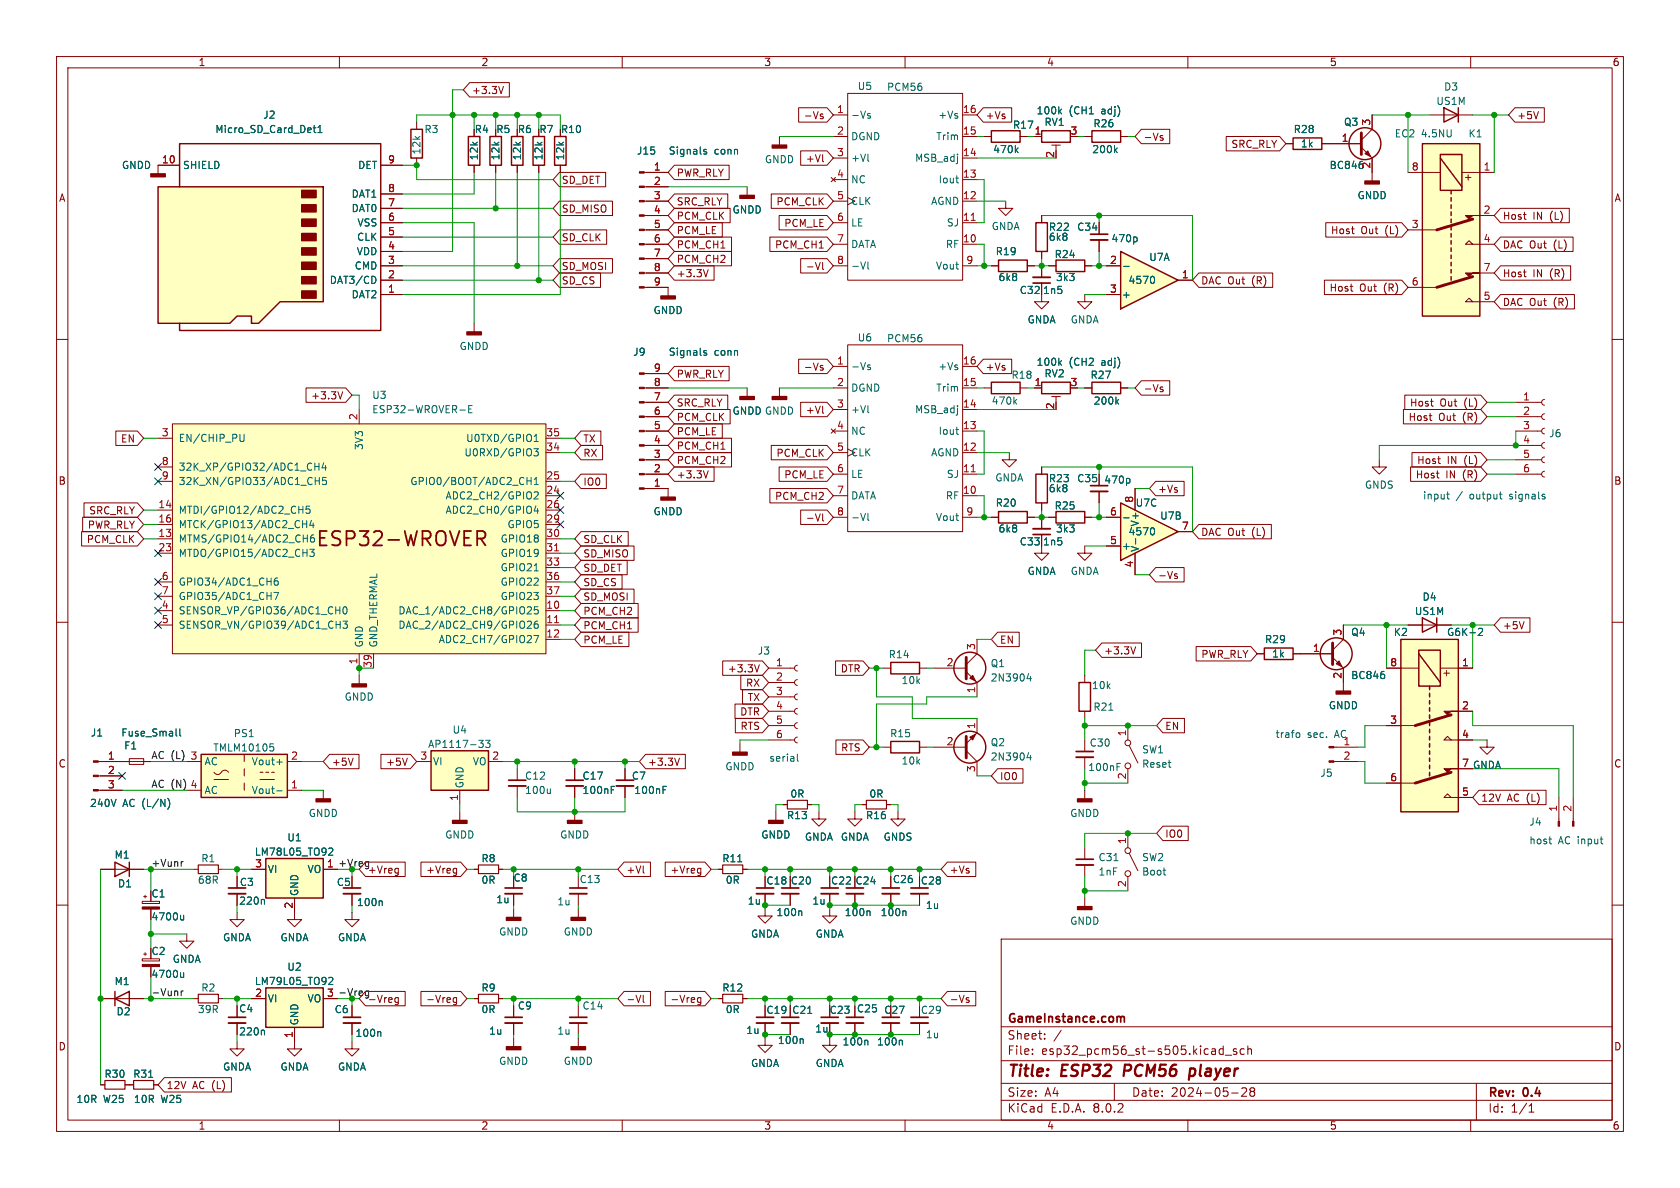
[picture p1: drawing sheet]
<svg xmlns="http://www.w3.org/2000/svg" width="297mm" height="210mm" viewBox="0 0 297 210" stroke-linecap="round" stroke-linejoin="round" font-family="sans-serif">
<defs><g id="words">
<g font-size="2.8" fill="#840000">
<text x="178" y="190.9">Title:</text>
<text x="187.7" y="190.9">ESP32</text>
<text x="199.5" y="190.9">PCM56</text>
<text x="211.9" y="190.9">player</text>
</g>
<g font-size="2.1" fill="#840000">
<text x="178" y="184">Sheet:</text>
<text x="178" y="181.2">GameInstance.com</text>
<text x="178" y="186.7">File:</text>
<text x="184.1" y="186.7">esp32_pcm56_st-s505.kicad_sch</text>
<text x="178" y="196.9">KiCad</text>
<text x="178" y="194.1">Size:</text>
<text x="184.7" y="194.1">A4</text>
<text x="185.7" y="196.9">E.D.A.</text>
<text x="193.3" y="196.9">8.0.2</text>
<text x="200" y="194.1">Date:</text>
<text x="207" y="194.1">2024-05-28</text>
<text x="263" y="194.3">Rev:</text>
<text x="263" y="196.9">Id:</text>
<text x="267.1" y="196.9">1/1</text>
<text x="269.4" y="194.3">0.4</text>
</g>
<g font-size="1.8" fill="#840000">
<text x="35" y="11.9">1</text>
<text x="85" y="11.9">2</text>
<text x="135" y="11.9">3</text>
<text x="185" y="11.9">4</text>
<text x="235" y="11.9">5</text>
<text x="285" y="11.9">6</text>
<text x="83.3" y="16.8">+3.3V</text>
<text x="83.8" y="23.7">R4</text>
<text x="87.6" y="23.7">R5</text>
<text x="91.4" y="23.7">R6</text>
<text x="95.3" y="23.7">R7</text>
<text x="99.1" y="23.7">R10</text>
<text x="142" y="21.3">-Vs</text>
<text x="174.1" y="21.3">+Vs</text>
<text x="268.1" y="21.3">+5V</text>
<text x="142.4" y="28.9">+Vl</text>
<text x="202.1" y="25.1">-Vs</text>
<text x="217.6" y="26.4">SRC_RLY</text>
<text x="10.3" y="35.9">A</text>
<text x="99.2" y="32.7">SD_DET</text>
<text x="119.5" y="31.4">PWR_RLY</text>
<text x="260.3" y="32.3" transform="rotate(-90 260.3 32.3)">+</text>
<text x="285.3" y="35.9">A</text>
<text x="99.2" y="37.8">SD_MISO</text>
<text x="119.5" y="41.6">PCM_LE</text>
<text x="119.5" y="36.5">SRC_RLY</text>
<text x="119.5" y="39.1">PCM_CLK</text>
<text x="137.2" y="36.5">PCM_CLK</text>
<text x="138.6" y="40.3">PCM_LE</text>
<text x="235.2" y="41.6">Host</text>
<text x="240.6" y="41.6">Out</text>
<text x="245" y="41.6">(L)</text>
<text x="265.6" y="39.1">Host</text>
<text x="271" y="39.1">IN</text>
<text x="274.1" y="39.1">(L)</text>
<text x="99.2" y="42.9">SD_CLK</text>
<text x="99.2" y="47.9">SD_MOSI</text>
<text x="119.5" y="44.1">PCM_CH1</text>
<text x="119.5" y="46.7">PCM_CH2</text>
<text x="136.9" y="44.1">PCM_CH1</text>
<text x="142.4" y="47.9">-Vl</text>
<text x="265.6" y="44.1">DAC Out</text>
<text x="274.8" y="44.1">(L)</text>
<text x="99.2" y="50.5">SD_CS</text>
<text x="119.5" y="49.2">+3.3V</text>
<text x="212.2" y="50.5">DAC Out</text>
<text x="221.4" y="50.5">(R)</text>
<text x="235" y="51.8">Host</text>
<text x="240.4" y="51.8">Out</text>
<text x="244.7" y="51.8">(R)</text>
<text x="265.6" y="49.2">Host</text>
<text x="271" y="49.2">IN</text>
<text x="274.1" y="49.2">(R)</text>
<text x="265.6" y="54.3">DAC Out</text>
<text x="274.8" y="54.3">(R)</text>
<text x="142" y="65.7">-Vs</text>
<text x="174.1" y="65.7">+Vs</text>
<text x="54.9" y="70.8">+3.3V</text>
<text x="119.5" y="67">PWR_RLY</text>
<text x="202.1" y="69.5">-Vs</text>
<text x="119.5" y="77.2">PCM_LE</text>
<text x="119.5" y="74.6">PCM_CLK</text>
<text x="119.5" y="72.1">SRC_RLY</text>
<text x="142.4" y="73.3">+Vl</text>
<text x="248.9" y="74.6">Host</text>
<text x="249.2" y="72.1">Host</text>
<text x="254.3" y="74.6">Out</text>
<text x="254.6" y="72.1">Out</text>
<text x="258.7" y="74.6">(R)</text>
<text x="258.9" y="72.1">(L)</text>
<text x="21.3" y="78.4">EN</text>
<text x="103" y="78.4">TX</text>
<text x="103" y="81">RX</text>
<text x="119.5" y="79.7">PCM_CH1</text>
<text x="119.5" y="82.2">PCM_CH2</text>
<text x="137.2" y="81">PCM_CLK</text>
<text x="250.4" y="82.2">Host</text>
<text x="255.8" y="82.2">IN</text>
<text x="258.9" y="82.2">(L)</text>
<text x="10.3" y="85.9">B</text>
<text x="103" y="86">IO0</text>
<text x="119.5" y="84.8">+3.3V</text>
<text x="136.9" y="88.6">PCM_CH2</text>
<text x="138.6" y="84.8">PCM_LE</text>
<text x="204.6" y="87.3">+Vs</text>
<text x="250.2" y="84.8">Host</text>
<text x="255.6" y="84.8">IN</text>
<text x="258.7" y="84.8">(R)</text>
<text x="285.3" y="85.9">B</text>
<text x="15.4" y="93.7">PWR_RLY</text>
<text x="15.7" y="91.1">SRC_RLY</text>
<text x="142.4" y="92.4">-Vl</text>
<text x="212.2" y="94.9">DAC Out</text>
<text x="221.4" y="94.9">(L)</text>
<text x="15.2" y="96.2">PCM_CLK</text>
<text x="103" y="96.2">SD_CLK</text>
<text x="103" y="101.3">SD_DET</text>
<text x="103" y="98.7">SD_MISO</text>
<text x="103" y="106.4">SD_MOSI</text>
<text x="103" y="103.8">SD_CS</text>
<text x="204.6" y="102.6">-Vs</text>
<text x="103" y="111.4">PCM_CH1</text>
<text x="103" y="114">PCM_LE</text>
<text x="103" y="108.9">PCM_CH2</text>
<text x="176.7" y="114">EN</text>
<text x="265.6" y="111.4">+5V</text>
<text x="128.6" y="119.1">+3.3V</text>
<text x="148.5" y="119.1">DTR</text>
<text x="195.1" y="115.9">+3.3V</text>
<text x="212.3" y="116.5">PWR_RLY</text>
<text x="256.5" y="119.9" transform="rotate(-90 256.5 119.9)">+</text>
<text x="131.8" y="121.6">RX</text>
<text x="132.1" y="124.1">TX</text>
<text x="130.8" y="126.7">DTR</text>
<text x="130.8" y="129.2">RTS</text>
<text x="205.9" y="129.2">EN</text>
<text x="10.3" y="135.9">C</text>
<text x="58.6" y="135.6">+5V</text>
<text x="68.2" y="135.6">+5V</text>
<text x="114.5" y="135.6">+3.3V</text>
<text x="148.6" y="133">RTS</text>
<text x="285.3" y="135.9">C</text>
<text x="176.7" y="138.1">IO0</text>
<text x="261.8" y="141.9">12V</text>
<text x="266.5" y="141.9">AC (L)</text>
<text x="205.9" y="148.3">IO0</text>
<text x="75.2" y="154.6">+Vreg</text>
<text x="110.6" y="154.6">+Vl</text>
<text x="118.4" y="154.6">+Vreg</text>
<text x="167.8" y="154.6">+Vs</text>
<text x="26.7" y="158.9">C1</text>
<text x="42.3" y="156.8">C3</text>
<text x="59.4" y="156.8">C5</text>
<text x="135.4" y="156.6">C18</text>
<text x="139.7" y="156.6">C20</text>
<text x="146.8" y="156.6">C22</text>
<text x="151.1" y="156.6">C24</text>
<text x="162.7" y="156.6">C28</text>
<text x="26.7" y="169">C2</text>
<text x="75.2" y="177.5">-Vreg</text>
<text x="110.6" y="177.5">-Vl</text>
<text x="118.4" y="177.5">-Vreg</text>
<text x="135.4" y="179.4">C19</text>
<text x="140" y="179.4">C21</text>
<text x="146.6" y="179.4">C23</text>
<text x="156.2" y="179.4">C27</text>
<text x="167.8" y="177.5">-Vs</text>
<text x="10.3" y="185.9">D</text>
<text x="285.3" y="185.9">D</text>
<text x="29.4" y="192.7">12V</text>
<text x="34" y="192.7">AC (L)</text>
<text x="35" y="199.9">1</text>
<text x="85" y="199.9">2</text>
<text x="135" y="199.9">3</text>
<text x="185" y="199.9">4</text>
<text x="235" y="199.9">5</text>
<text x="285" y="199.9">6</text>
</g>
<g font-size="1.8" fill="#006464">
<text x="151.5" y="16.1">U5</text>
<text x="156.7" y="16.3">PCM56</text>
<text x="255.2" y="16.2">D3</text>
<text x="38" y="23.7">Micro_SD_Card_Det1</text>
<text x="46.4" y="21.2">J2</text>
<text x="74.9" y="23.7">R3</text>
<text x="150.4" y="21.2">-Vs</text>
<text x="165.8" y="21.2">+Vs</text>
<text x="179" y="23">R17</text>
<text x="183.2" y="20.4">100k</text>
<text x="184.6" y="22.5">RV1</text>
<text x="189" y="20.4">(CH1</text>
<text x="193.2" y="22.7">R26</text>
<text x="194.8" y="20.4">adj)</text>
<text x="228.6" y="23.7">R28</text>
<text x="237.5" y="22.5">Q3</text>
<text x="253.8" y="18.8">US1M</text>
<text x="74.5" y="27.4" transform="rotate(-90 74.5 27.4)">12k</text>
<text x="84.7" y="28.4" transform="rotate(-90 84.7 28.4)">12k</text>
<text x="88.5" y="28.4" transform="rotate(-90 88.5 28.4)">12k</text>
<text x="92.3" y="28.4" transform="rotate(-90 92.3 28.4)">12k</text>
<text x="96.1" y="28.4" transform="rotate(-90 96.1 28.4)">12k</text>
<text x="99.9" y="28.4" transform="rotate(-90 99.9 28.4)">12k</text>
<text x="112.5" y="27.5">J15</text>
<text x="118.1" y="27.5">Signals</text>
<text x="126.3" y="27.5">conn</text>
<text x="135.1" y="29.1">GNDD</text>
<text x="150.4" y="25">DGND</text>
<text x="150.4" y="28.8">+Vl</text>
<text x="161.7" y="28.8">MSB_adj</text>
<text x="165.4" y="25">Trim</text>
<text x="175.5" y="27.3">470k</text>
<text x="193" y="27.3">200k</text>
<text x="229.9" y="26.3">1k</text>
<text x="246.5" y="24.5">EC2</text>
<text x="251.3" y="24.5">4.5NU</text>
<text x="259.5" y="24.5">K1</text>
<text x="21.5" y="30.1">GNDD</text>
<text x="32.3" y="30.1">SHIELD</text>
<text x="62.1" y="35.2">DAT1</text>
<text x="63.2" y="30.1">DET</text>
<text x="150.4" y="32.6">NC</text>
<text x="165.8" y="32.6">Iout</text>
<text x="235" y="30.1">BC846</text>
<text x="239.9" y="35.4">GNDD</text>
<text x="62.1" y="37.7">DAT0</text>
<text x="63.1" y="40.2">VSS</text>
<text x="129.4" y="37.9">GNDD</text>
<text x="150.4" y="36.4">CLK</text>
<text x="150.4" y="40.2">LE</text>
<text x="164.5" y="36.4">AGND</text>
<text x="167.3" y="40.2">SJ</text>
<text x="175.2" y="40.9">GNDA</text>
<text x="185.3" y="41">R22</text>
<text x="190.3" y="41">C34</text>
<text x="62.6" y="47.9">CMD</text>
<text x="63" y="45.3">VDD</text>
<text x="63" y="42.8">CLK</text>
<text x="150.4" y="44">DATA</text>
<text x="150.4" y="47.9">-Vl</text>
<text x="165.4" y="47.9">Vout</text>
<text x="167.1" y="44">RF</text>
<text x="175.9" y="45.3">R19</text>
<text x="185.3" y="42.8">6k8</text>
<text x="186.3" y="45.8">R24</text>
<text x="196.4" y="43">470p</text>
<text x="203.1" y="46.3">U7A</text>
<text x="58.2" y="50.4">DAT3/CD</text>
<text x="62.1" y="52.9">DAT2</text>
<text x="176.4" y="49.9">6k8</text>
<text x="180.2" y="52.2">C32</text>
<text x="184.3" y="52.2">1n5</text>
<text x="186.6" y="49.9">3k3</text>
<text x="198.2" y="52.9">+</text>
<text x="199.4" y="50.4">4570</text>
<text x="115.4" y="55.7">GNDD</text>
<text x="181.6" y="57.4">GNDA</text>
<text x="189.2" y="57.4">GNDA</text>
<text x="81.1" y="62.1">GNDD</text>
<text x="111.8" y="63.1">J9</text>
<text x="118.1" y="63.1">Signals</text>
<text x="126.3" y="63.1">conn</text>
<text x="150.4" y="65.6">-Vs</text>
<text x="151.5" y="60.6">U6</text>
<text x="156.7" y="60.7">PCM56</text>
<text x="165.8" y="65.6">+Vs</text>
<text x="183.2" y="64.9">100k</text>
<text x="189" y="64.9">(CH2</text>
<text x="194.8" y="64.9">adj)</text>
<text x="65.7" y="70.7">U3</text>
<text x="150.4" y="69.4">DGND</text>
<text x="165.4" y="69.4">Trim</text>
<text x="175.2" y="71.7">470k</text>
<text x="178.7" y="67.2">R18</text>
<text x="184.6" y="66.9">RV2</text>
<text x="192.7" y="67.2">R27</text>
<text x="193.3" y="71.7">200k</text>
<text x="65.7" y="73.3">ESP32-WROVER-E</text>
<text x="129.4" y="73.5">GNDD GNDD</text>
<text x="129.4" y="73.5">GNDD</text>
<text x="150.4" y="73.3">+Vl</text>
<text x="150.4" y="77.1">NC</text>
<text x="161.7" y="73.3">MSB_adj</text>
<text x="165.8" y="77.1">Iout</text>
<text x="273.8" y="77.5">J6</text>
<text x="31.5" y="78.3">EN/CHIP_PU</text>
<text x="31.5" y="83.4">32K_XP/GPIO32/ADC1_CH4</text>
<text x="64.4" y="79.7" transform="rotate(-90 64.4 79.7)">3V3</text>
<text x="82" y="80.9">U0RXD/GPIO3</text>
<text x="82.3" y="78.3">U0TXD/GPIO1</text>
<text x="150.4" y="80.9">CLK</text>
<text x="164.5" y="80.9">AGND</text>
<text x="31.5" y="86">32K_XN/GPIO33/ADC1_CH5</text>
<text x="72.4" y="86">GPIO0/BOOT/ADC2_CH1</text>
<text x="78.7" y="88.5">ADC2_CH2/GPIO2</text>
<text x="150.4" y="84.7">LE</text>
<text x="150.4" y="88.5">DATA</text>
<text x="167.1" y="88.5">RF</text>
<text x="167.3" y="84.7">SJ</text>
<text x="175.9" y="85.3">GNDA</text>
<text x="175.9" y="89.8">R20</text>
<text x="185.3" y="87.2">6k8</text>
<text x="185.3" y="85.4">R23</text>
<text x="190.3" y="85.4">C35</text>
<text x="195.1" y="85.7">470p</text>
<text x="200.7" y="89.8">U7C</text>
<text x="241.2" y="86.6">GNDS</text>
<text x="251.5" y="88.5">input</text>
<text x="257.4" y="88.5">/</text>
<text x="259.9" y="88.5">output</text>
<text x="267.1" y="88.5">signals</text>
<text x="31.5" y="91">MTDI/GPIO12/ADC2_CH5</text>
<text x="31.5" y="93.6">MTCK/GPIO13/ADC2_CH4</text>
<text x="78.7" y="91">ADC2_CH0/GPIO4</text>
<text x="89.6" y="93.6">GPIO5</text>
<text x="115.4" y="91.3">GNDD</text>
<text x="150.4" y="92.3">-Vl</text>
<text x="165.4" y="92.3">Vout</text>
<text x="176.4" y="94.3">6k8</text>
<text x="186.3" y="90.3">R25</text>
<text x="186.6" y="94.3">3k3</text>
<text x="199.4" y="94.8">4570</text>
<text x="201.5" y="93.2" transform="rotate(-90 201.5 93.2)">V+</text>
<text x="205" y="92">U7B</text>
<text x="31.5" y="96.1">MTMS/GPIO14/ADC2_CH6</text>
<text x="31.5" y="98.7">MTDO/GPIO15/ADC2_CH3</text>
<text x="88.4" y="96.1">GPIO18</text>
<text x="88.4" y="98.7">GPIO19</text>
<text x="88.4" y="101.2">GPIO21</text>
<text x="180.2" y="96.6">C33</text>
<text x="181.6" y="101.8">GNDA</text>
<text x="184.3" y="96.6">1n5</text>
<text x="189.2" y="101.8">GNDA</text>
<text x="198.2" y="97.4">+</text>
<text x="201.5" y="97.7" transform="rotate(-90 201.5 97.7)">V-</text>
<text x="31.5" y="103.7">GPIO34/ADC1_CH6</text>
<text x="31.5" y="106.3">GPIO35/ADC1_CH7</text>
<text x="88.4" y="103.7">GPIO22</text>
<text x="88.4" y="106.3">GPIO23</text>
<text x="251.4" y="106.4">D4</text>
<text x="31.5" y="108.8">SENSOR_VP/GPIO36/ADC1_CH0</text>
<text x="31.5" y="111.4">SENSOR_VN/GPIO39/ADC1_CH3</text>
<text x="70.3" y="108.8">DAC_1/ADC2_CH8/GPIO25</text>
<text x="70.3" y="111.4">DAC_2/ADC2_CH9/GPIO26</text>
<text x="77.5" y="113.9">ADC2_CH7/GPIO27</text>
<text x="223.5" y="113.9">R29</text>
<text x="238.8" y="112.6">Q4</text>
<text x="246.3" y="112.6">K2</text>
<text x="250" y="108.9">US1M</text>
<text x="255.7" y="112.6">G6K-2</text>
<text x="64.4" y="114.6" transform="rotate(-90 64.4 114.6)">GND</text>
<text x="66.9" y="114.6" transform="rotate(-90 66.9 114.6)">GND_THERMAL</text>
<text x="133.9" y="115.9">J3</text>
<text x="157" y="116.6">R14</text>
<text x="175" y="118.1">Q1</text>
<text x="224.8" y="116.4">1k</text>
<text x="60.8" y="124.1">GNDD</text>
<text x="159.3" y="121.1">10k</text>
<text x="175" y="120.7">2N3904</text>
<text x="192.9" y="122">10k</text>
<text x="193.2" y="125.8">R21</text>
<text x="234.8" y="125.6">GNDD</text>
<text x="238.8" y="120.2">BC846</text>
<text x="16" y="130.4">J1</text>
<text x="21.3" y="130.4">Fuse_Small</text>
<text x="41.2" y="130.5">PS1</text>
<text x="79.9" y="129.9">U4</text>
<text x="157.3" y="130.5">R15</text>
<text x="225.4" y="130.7">trafo</text>
<text x="231.1" y="130.7">sec.</text>
<text x="236.1" y="130.7">AC</text>
<text x="237.4" y="131.8">1</text>
<text x="21.9" y="132.7">F1</text>
<text x="36.1" y="135.5">AC</text>
<text x="37.6" y="133.1">TMLM10105</text>
<text x="44.4" y="135.5">Vout+</text>
<text x="75.6" y="132.4">AP1117-33</text>
<text x="76.5" y="135.5">VI</text>
<text x="83.5" y="135.5">VO</text>
<text x="128.1" y="136.4">GNDD</text>
<text x="135.9" y="134.8">serial</text>
<text x="159.3" y="135.4">10k</text>
<text x="175" y="132.1">Q2</text>
<text x="175" y="134.6">2N3904</text>
<text x="192.3" y="136.5">100nF</text>
<text x="192.5" y="132.2">C30</text>
<text x="201.8" y="133.4">SW1</text>
<text x="201.8" y="135.9">Reset</text>
<text x="233.3" y="137.5">J5</text>
<text x="260.3" y="136.1">GNDA</text>
<text x="15.8" y="142.8">240V</text>
<text x="21.7" y="142.8">AC (L/N)</text>
<text x="36.1" y="140.6">AC</text>
<text x="44.4" y="140.6">Vout-</text>
<text x="82.1" y="139.4" transform="rotate(-90 82.1 139.4)">GND</text>
<text x="92.7" y="140.6">100u</text>
<text x="92.7" y="138">C12</text>
<text x="102.9" y="140.6">100nF</text>
<text x="102.9" y="138">C17</text>
<text x="111.6" y="138">C7</text>
<text x="112" y="140.6">100nF</text>
<text x="139.6" y="141.2">0R</text>
<text x="153.6" y="141.2">0R</text>
<text x="50.7" y="148.9">U1</text>
<text x="54.5" y="144.6">GNDD</text>
<text x="78.6" y="148.4">GNDD</text>
<text x="98.9" y="148.4">GNDD</text>
<text x="134.5" y="148.4">GNDD</text>
<text x="139" y="145">R13</text>
<text x="142.2" y="148.8">GNDA</text>
<text x="148.5" y="148.8">GNDA</text>
<text x="153" y="145">R16</text>
<text x="156.1" y="148.8">GNDS</text>
<text x="189.1" y="144.6">GNDD</text>
<text x="270.3" y="146.2">J4</text>
<text x="270.3" y="149.5">host</text>
<text x="275.5" y="149.5">AC input</text>
<text x="20.2" y="152">M1</text>
<text x="35.5" y="152.6">R1</text>
<text x="45" y="151.5">LM78L05_TO92</text>
<text x="47.2" y="154.5">VI</text>
<text x="54.3" y="154.5">VO</text>
<text x="85" y="152.6">R8</text>
<text x="127.6" y="152.6">R11</text>
<text x="194.1" y="155">1nF</text>
<text x="194.1" y="152.4">C31</text>
<text x="201.8" y="155">Boot</text>
<text x="201.8" y="152.4">SW2</text>
<text x="20.8" y="157.1">D1</text>
<text x="34.9" y="156.4">68R</text>
<text x="42.2" y="160.1">220n</text>
<text x="52.9" y="158.5" transform="rotate(-90 52.9 158.5)">GND</text>
<text x="63" y="160.4">100n</text>
<text x="85" y="156.4">0R</text>
<text x="87.6" y="159.9">1u</text>
<text x="90.7" y="156.1">C8</text>
<text x="98.4" y="160.2">1u</text>
<text x="102.4" y="156.3">C13</text>
<text x="128.2" y="156.4">0R</text>
<text x="132.1" y="160.1">1u</text>
<text x="143.5" y="160.1">1u</text>
<text x="157.7" y="156.3">C26</text>
<text x="163.6" y="160.9">1u</text>
<text x="26.7" y="162.9">4700u</text>
<text x="39.3" y="166.6">GNDA</text>
<text x="49.5" y="166.6">GNDA</text>
<text x="59.6" y="166.6">GNDA</text>
<text x="88.1" y="165.6">GNDD</text>
<text x="99.6" y="165.6">GNDD</text>
<text x="132.7" y="166">GNDA</text>
<text x="137.2" y="162.2">100n</text>
<text x="144.1" y="166">GNDA</text>
<text x="149.2" y="162.2">100n</text>
<text x="155.6" y="162.2">100n</text>
<text x="189.1" y="163.7">GNDD</text>
<text x="26.7" y="173.1">4700u</text>
<text x="30.4" y="170.4">GNDA</text>
<text x="50.7" y="171.8">U2</text>
<text x="20.2" y="174.3">M1</text>
<text x="20.5" y="179.7">D2</text>
<text x="34.9" y="179.3">39R</text>
<text x="35.5" y="175.5">R2</text>
<text x="42.2" y="179.2">C4</text>
<text x="45" y="174.3">LM79L05_TO92</text>
<text x="47.2" y="177.4">VI</text>
<text x="54.3" y="177.4">VO</text>
<text x="59.1" y="179.3">C6</text>
<text x="85" y="175.5">R9</text>
<text x="85" y="179.3">0R</text>
<text x="91.4" y="178.7">C9</text>
<text x="102.9" y="178.7">C14</text>
<text x="127.6" y="175.5">R12</text>
<text x="128.2" y="179.3">0R</text>
<text x="151.4" y="179.2">C25</text>
<text x="162.7" y="179.4">C29</text>
<text x="42.2" y="183.2">220n</text>
<text x="52.9" y="181.4" transform="rotate(-90 52.9 181.4)">GND</text>
<text x="62.7" y="183.5">100n</text>
<text x="86.4" y="183.1">1u</text>
<text x="98.4" y="183.1">1u</text>
<text x="131.8" y="183">1u</text>
<text x="137.4" y="184.8">100n</text>
<text x="144" y="182.7">1u</text>
<text x="148.9" y="185">100n</text>
<text x="154.9" y="185">100n</text>
<text x="163.6" y="183.7">1u</text>
<text x="18.4" y="190.7">R30</text>
<text x="23.5" y="190.7">R31</text>
<text x="39.3" y="189.5">GNDA</text>
<text x="49.5" y="189.5">GNDA</text>
<text x="59.6" y="189.5">GNDA</text>
<text x="88.1" y="188.4">GNDD</text>
<text x="99.6" y="188.4">GNDD</text>
<text x="132.7" y="188.8">GNDA</text>
<text x="144.1" y="188.8">GNDA</text>
<text x="13.4" y="195.2">10R</text>
<text x="18.3" y="195.2">W25</text>
<text x="23.6" y="195.2">10R</text>
<text x="28.4" y="195.2">W25</text>
</g>
<g font-size="1.8" fill="#a90000">
<text x="147.9" y="20.1">1</text>
<text x="147.9" y="23.9">2</text>
<text x="170.1" y="23.9">15</text>
<text x="170.1" y="20.1">16</text>
<text x="182.8" y="23.9">1</text>
<text x="189.2" y="23.9">3</text>
<text x="242.3" y="22.3" transform="rotate(-90 242.3 22.3)">3</text>
<text x="28.5" y="29">10</text>
<text x="68.5" y="29">9</text>
<text x="147.9" y="27.7">3</text>
<text x="170.1" y="27.7">14</text>
<text x="186.4" y="28" transform="rotate(-90 186.4 28)">2</text>
<text x="237.1" y="25.1">1</text>
<text x="242.3" y="29.9" transform="rotate(-90 242.3 29.9)">2</text>
<text x="68.5" y="34">8</text>
<text x="115.5" y="30.2">1</text>
<text x="115.5" y="32.8">2</text>
<text x="115.5" y="35.3">3</text>
<text x="147.9" y="31.5">4</text>
<text x="147.9" y="35.3">5</text>
<text x="170.1" y="35.3">12</text>
<text x="170.1" y="31.5">13</text>
<text x="249.5" y="30.2">8</text>
<text x="262.2" y="30.2">1</text>
<text x="68.5" y="41.7">5</text>
<text x="68.5" y="39.1">6</text>
<text x="68.5" y="36.6">7</text>
<text x="115.5" y="37.8">4</text>
<text x="115.5" y="40.4">5</text>
<text x="147.9" y="39.1">6</text>
<text x="170.1" y="39.1">11</text>
<text x="249.5" y="40.4">3</text>
<text x="262.2" y="37.8">2</text>
<text x="68.5" y="46.7">3</text>
<text x="68.5" y="44.2">4</text>
<text x="115.5" y="42.9">6</text>
<text x="115.5" y="45.5">7</text>
<text x="147.9" y="42.9">7</text>
<text x="147.9" y="46.7">8</text>
<text x="170.1" y="42.9">10</text>
<text x="170.7" y="46.7">9</text>
<text x="196.1" y="46.7">2</text>
<text x="262.2" y="42.9">4</text>
<text x="68.5" y="51.8">1</text>
<text x="68.5" y="49.3">2</text>
<text x="115.5" y="48">8</text>
<text x="115.5" y="50.5">9</text>
<text x="196.1" y="51.8">3</text>
<text x="208.8" y="49.3">1</text>
<text x="249.5" y="50.5">6</text>
<text x="262.2" y="53.1">5</text>
<text x="262.2" y="48">7</text>
<text x="115.5" y="65.8">9</text>
<text x="147.9" y="64.5">1</text>
<text x="170.1" y="64.5">16</text>
<text x="115.5" y="70.9">7</text>
<text x="115.5" y="68.3">8</text>
<text x="147.9" y="68.3">2</text>
<text x="170.1" y="68.3">15</text>
<text x="182.8" y="68.3">1</text>
<text x="189.2" y="68.3">3</text>
<text x="269.2" y="70.9">1</text>
<text x="28.5" y="77.2">3</text>
<text x="63.2" y="74.4" transform="rotate(-90 63.2 74.4)">2</text>
<text x="96.5" y="77.2">35</text>
<text x="115.5" y="75.9">5</text>
<text x="115.5" y="73.4">6</text>
<text x="147.9" y="72.1">3</text>
<text x="147.9" y="75.9">4</text>
<text x="170.1" y="75.9">13</text>
<text x="170.1" y="72.1">14</text>
<text x="186.4" y="72.5" transform="rotate(-90 186.4 72.5)">2</text>
<text x="269.2" y="73.4">2</text>
<text x="269.2" y="75.9">3</text>
<text x="28.5" y="82.3">8</text>
<text x="96.5" y="79.8">34</text>
<text x="115.5" y="83.6">2</text>
<text x="115.5" y="81">3</text>
<text x="115.5" y="78.5">4</text>
<text x="147.9" y="79.8">5</text>
<text x="147.9" y="83.6">6</text>
<text x="170.1" y="83.6">11</text>
<text x="170.1" y="79.8">12</text>
<text x="269.2" y="78.5">4</text>
<text x="269.2" y="81">5</text>
<text x="269.2" y="83.6">6</text>
<text x="27.9" y="89.9">14</text>
<text x="28.5" y="84.8">9</text>
<text x="96.5" y="87.4">24</text>
<text x="96.5" y="84.8">25</text>
<text x="96.5" y="89.9">26</text>
<text x="115.5" y="86.1">1</text>
<text x="147.9" y="87.4">7</text>
<text x="170.1" y="87.4">10</text>
<text x="200.4" y="89" transform="rotate(-90 200.4 89)">8</text>
<text x="27.9" y="95">13</text>
<text x="27.9" y="92.5">16</text>
<text x="96.5" y="92.5">29</text>
<text x="96.5" y="95">30</text>
<text x="147.9" y="91.2">8</text>
<text x="170.7" y="91.2">9</text>
<text x="196.1" y="91.2">6</text>
<text x="208.8" y="93.7">7</text>
<text x="27.9" y="97.5">23</text>
<text x="96.5" y="97.5">31</text>
<text x="96.5" y="100.1">33</text>
<text x="196.1" y="96.3">5</text>
<text x="200.4" y="100.4" transform="rotate(-90 200.4 100.4)">4</text>
<text x="28.5" y="107.7">4</text>
<text x="28.5" y="102.6">6</text>
<text x="28.5" y="105.2">7</text>
<text x="96.5" y="107.7">10</text>
<text x="96.5" y="102.6">36</text>
<text x="96.5" y="105.2">37</text>
<text x="28.5" y="110.2">5</text>
<text x="96.5" y="110.2">11</text>
<text x="96.5" y="112.8">12</text>
<text x="237.2" y="112.5" transform="rotate(-90 237.2 112.5)">3</text>
<text x="63.2" y="117.5" transform="rotate(-90 63.2 117.5)">1</text>
<text x="65.8" y="118.2" transform="rotate(-90 65.8 118.2)">39</text>
<text x="137.1" y="117.9">1</text>
<text x="167.3" y="117.9">2</text>
<text x="172.5" y="115" transform="rotate(-90 172.5 115)">3</text>
<text x="232" y="115.3">1</text>
<text x="245.7" y="117.9">8</text>
<text x="258.4" y="117.9">1</text>
<text x="137.1" y="120.4">2</text>
<text x="137.1" y="122.9">3</text>
<text x="137.1" y="125.5">4</text>
<text x="172.5" y="122.6" transform="rotate(-90 172.5 122.6)">1</text>
<text x="237.2" y="120.1" transform="rotate(-90 237.2 120.1)">2</text>
<text x="258.4" y="125.5">2</text>
<text x="137.1" y="128">5</text>
<text x="137.1" y="130.6">6</text>
<text x="167.3" y="131.8">2</text>
<text x="172.5" y="129" transform="rotate(-90 172.5 129)">1</text>
<text x="199.1" y="130.2" transform="rotate(-90 199.1 130.2)">1</text>
<text x="245.7" y="128">3</text>
<text x="258.4" y="130.6">4</text>
<text x="19" y="134.4">1</text>
<text x="19" y="136.9">2</text>
<text x="51.4" y="134.4">2</text>
<text x="74.2" y="134.4">3</text>
<text x="86.9" y="134.4">2</text>
<text x="172.5" y="136.6" transform="rotate(-90 172.5 136.6)">3</text>
<text x="199.1" y="137.9" transform="rotate(-90 199.1 137.9)">2</text>
<text x="237.4" y="134.4">2</text>
<text x="258.4" y="135.6">7</text>
<text x="19" y="139.4">3</text>
<text x="51.4" y="139.4">1</text>
<text x="81" y="141.7" transform="rotate(-90 81 141.7)">1</text>
<text x="245.7" y="138.2">6</text>
<text x="258.4" y="140.7">5</text>
<text x="275.3" y="143.6" transform="rotate(-90 275.3 143.6)">1</text>
<text x="277.9" y="143.6" transform="rotate(-90 277.9 143.6)">2</text>
<text x="199.1" y="149.3" transform="rotate(-90 199.1 149.3)">1</text>
<text x="45" y="153.4">3</text>
<text x="57.7" y="153.4">1</text>
<text x="51.8" y="160.7" transform="rotate(-90 51.8 160.7)">2</text>
<text x="199.1" y="156.9" transform="rotate(-90 199.1 156.9)">2</text>
<text x="45" y="176.3">2</text>
<text x="57.7" y="176.3">3</text>
<text x="51.8" y="183.6" transform="rotate(-90 51.8 183.6)">1</text>
</g>
<g font-size="1.8" fill="#0f0f0f">
<text x="26.7" y="134.3">AC (L) 3</text>
<text x="26.7" y="139.4">AC (N) 4</text>
<text x="26.7" y="153.3">+Vunr</text>
<text x="64.9" y="154.6">+Vreg</text>
<text x="26.7" y="176.2">-Vunr</text>
<text x="64.9" y="177.5">-Vreg</text>
</g>
<g font-size="1.8" fill="#009600">
<text x="57.7" y="153.4">1 +Vreg</text>
<text x="57.7" y="176.3">3 -Vreg</text>
</g>
</g></defs>
<g fill="none" stroke="#840000" stroke-width=".18">
<path d="M10 10h277v190h-277zM12 12h273v186h-273zM60 10v2M110 10v2M160 10v2M210 10v2M260 10v2M10 60h2M285 60h2M10 110h2M156.2 118.1h1.3M162.6 118.1h1.2"/>
<path d="M165.1 118.1h5.7M170.8 118.7l1.9 2v2.5M172.7 113v2.6l-1.9 1.9M285 110h2M91.4 135.9v2M91.4 138.9v2.1M110.5 135.9v2M110.5 138.9v2.1M130.8 131.4v1.6M10 160h2M285 160h2M102.2 160.7v1.5"/>
<path d="M177 166h108v32h-108zM60 198v2M110 198v2M160 198v2M177 194.5h108M177 191.5h108M177 187.5h108M177 181.5h108M182.5 186.3v.1M182.5 185.5v.1M184.7 183.6v.1M184.7 182.8v.1"/>
<path d="M187.6 182.1l-1.3 2M197 191.5v3M210 198v2M215.7 186.3h.5M215.7 185.5h.5M216.2 184.9v1.5M216.6 186.5h1.1M217.7 193.2h1.2M218.6 185.5l-.4-.1-.2 .2 .1 .2 .5 .2v.3h-.6M220 185.5l-.5-.1-.3 .3v.4l.2 .2h.6M220.3 192.4v.5l-.8 .9h.9M220.6 185.5l.2-.1 .4 .1v.9"/>
<path d="M220.6 184.9v1.5M221 192.4v.3l.2 .2M221.2 192.9l-.2 .3v.3l.2 .3 .5-.1 .1-.2-.1-.4-.2-.2M221.2 192.3l.5 .1 .1 .2-.3 .3M221.2 192.9h.3M260 198v2M261 191.5v6.5M270.3 196.6h.9M270.3 195.5l.4-.4v1.5"/>
</g>
<path d="M198.9 188.2l-.3 2M210.3 190.1l.1 .1 .6-.1M210.4 189l.2-.1 .6 .1M210.4 188.9l-.2 2" fill="none" stroke="#840000" stroke-width=".4"/>
<path d="M89.9 137.9h3.1M109 137.9h3M197.7 179.7h.2l.2 .2M198.1 179.9l.2-.2 .4 .1 .1 .9M198.1 179.9v.8" fill="none" stroke="#840000" stroke-width=".3"/>
<path d="M89.9 138.9h3.1M109 138.9h3" fill="none" stroke="#840000" stroke-width=".33"/>
<path d="M181.9 119.1l-.3 .9h.7M182.2 119.5v.9M97.3 139.4v.9M117.2 139.6h.4M117.2 139h.6M97.3 140.2l-.2 .1" fill="none" stroke="#006464" stroke-width=".18"/>
<g fill="#840000" stroke="#840000" stroke-width=".25">
<path d="M101 162.2h2.5v.5h-2.5z"/>
<path d="M129.5 133h2.6v.5h-2.6z"/>
</g>
<g fill="none" stroke="#840000" stroke-width=".25">
<path d="M157.5 117.1h5.1v2h-5.1z"/>
<circle cx="171.4" cy="118.1" r="2.82"/>
</g>
<path d="M170.8 116.2v3.8" fill="none" stroke="#840000" stroke-width=".51"/>
<path d="M171.4 119.9l.6-.5 .5 1z" fill="#840000" stroke="#840000" stroke-width=".18"/>
<path d="M30.5 74.9h66v40.7h-66z" fill="#ffffc2"/>
<g fill="none" stroke="#840000" stroke-width=".18">
<path d="M27.9 77.5h2.6M30.5 74.9h66v40.7h-66zM63.5 72.4v2.5M96.5 77.5h2.6M174 68.6h1.3M180.3 68.6h1.3M27.9 95.3h2.6M27.9 90.2h2.6M27.9 92.7h2.6M27.9 97.8h2.6M27.9 85.1h2.6M27.9 82.6h2.6"/>
<path d="M96.5 95.3h2.6M96.5 90.2h2.6M96.5 92.7h2.6M96.5 97.8h2.6M96.5 87.6h2.6M96.5 85.1h2.6M96.5 80h2.6M175.3 91.4h1.2M178.4 80v1.3h1.3l-1.3 1.3-1.2-1.3h1.2M181.6 91.4h1.3M184.1 94.5v3.3h1.3l-1.3 1.3-1.2-1.3h1.2M184.1 91.4v2.1"/>
<path d="M185.4 91.4h1.3M191.8 96.5v1.3h1.2l-1.2 1.3-1.3-1.3h1.3M191.8 91.4h1.2M27.9 108h2.6M27.9 110.5h2.6M27.9 102.9h2.6M27.9 105.4h2.6M63.5 115.6v2.5M66 115.6v2.5M96.5 108h2.6M96.5 110.5h2.6M96.5 113h2.6"/>
<path d="M96.5 100.3h2.6M96.5 102.9h2.6M96.5 105.4h2.6M101.6 135.9v2M101.6 138.9v2.1M83.8 176.5h.8M88.1 176.5h.8M90.8 160.7v1.5M90.8 177.8v2M135.3 160.7v1.2h1.2l-1.2 1.3-1.3-1.3h1.3M90.8 180.8v2.1M90.8 183.5v1.5"/>
<path d="M135.3 183.5v1.3h1.2l-1.2 1.3-1.3-1.3h1.3M146.7 180.8v2.1"/>
</g>
<g fill="none" stroke="#840000" stroke-width=".32">
<path d="M56.5 95.1h.9M57.8 93.9h-1.3v2.5h1.3M60.2 94l-1-.1a.62 .62 0 0 0-.5 .6 .62 .62 0 0 0 .5 .6 .93 .93 0 0 1 1 .6 .65 .65 0 0 1-.5 .7l-1-.1M61.3 95.2h.9a.69 .69 0 0 0 .5-.7 .69 .69 0 0 0-.5-.6h-.9v2.5M63.6 93.9h1.5l-.8 .9a.69 .69 0 0 1 .8 .5v.6l-.2 .4-.3 .1h-.7l-.3-.2M66.1 94.1l.4-.2h.6a.69 .69 0 0 1 .3 1.1l-1.4 1.4h1.6M68.6 95.4h2M71.5 93.9l.6 2.5 .5-1.8 .5 1.8 .6-2.5M74.7 95.2h1a.69 .69 0 0 0 .5-.7 .69 .69 0 0 0-.5-.6h-1v2.5M75.3 95.2l.8 1.2M77.2 94.2a.85 .85 0 0 1 1-.3 .85 .85 0 0 1 .6 .8v.9a.85 .85 0 0 1-.8 .8 .85 .85 0 0 1-.9-.8zM79.5 93.9l.9 2.5 .8-2.5"/>
<path d="M82.1 95.1h.8M83.3 93.9h-1.2v2.5h1.2M84.4 95.2h.9a.69 .69 0 0 0 .5-.7 .69 .69 0 0 0-.5-.6h-.9v2.5M85 95.2l.8 1.2"/>
</g>
<g fill="none" stroke="#006464" stroke-width=".18">
<path d="M43.1 76.8v1.1l-.2 .1h-.4M81.3 72.5h1M82.9 72.3h.4M83.5 71.7h-.6v1.3h.6M94.4 79.3h.8l-.5 .5 .4 .1v.6l-.2 .1-.5-.1M94.4 77.1l.4-.3v1.2M94.4 78h.8M179.4 71l.3 .4M179.7 70.6l-.5 .5M52.8 90.1h.7M53.5 92.6h.7M53.5 89.5v1.2"/>
<path d="M53.5 97.7h.8M53.6 95.2h.7M54.2 92v1.3M54.3 97.1v1.3M54.3 94.6v1.2M54.8 89.5h-.6l-.1 .6 .2-.1h.4l.1 .2v.4l-.2 .1-.5-.1M54.8 97.1h.7l-.4 .5 .4 .1v.5l-.2 .2-.5-.2M55.1 92l-.3 .9h.7M55.4 92.4v.9M55.5 94.6h-.4a.86 .86 0 0 0 0 1.2l.4-.1 .1-.4-.2-.3-.4 .1-.1 .2M55.7 81.9v1.2M55.7 82.5h.7"/>
<path d="M55.7 85h.8M55.7 84.4v1.3M56.4 81.9v1.2M56.5 84.4v1.3M57.2 81.8l-.3 .9h.8M57.5 82.3v.8M57.7 84.4h-.6l-.1 .6 .2-.1h.4l.1 .2v.4l-.2 .2-.5-.2M93.2 85h.7M93.9 84.4v1.3M94.4 87.1l.5-.2 .3 .4-.8 .9h.8M94.4 85.7h.8M94.4 84.8l.4-.4v1.3"/>
<path d="M94.7 89.4l-.3 .9h.8M95 89.9v.8M48.4 104.7h.9l-.6 1.3M49.1 102.2h-.4a.85 .85 0 0 0 0 1.2l.4-.1 .1-.4-.2-.2h-.4l-.1 .2M59.4 107.9h.7M59.4 110.4h.7M60.1 107.3v1.2M60.1 109.8v1.3M60.6 109.8h.8l-.4 .5 .4 .1v.5l-.2 .2-.6-.2M60.8 107.3h.1a.68 .68 0 0 1 .5 .6 .68 .68 0 0 1-.5 .6 .84 .84 0 0 1-.1-1.2zM93.2 107.4l.5-.1 .3 .3-.8 .9h.8M93.2 109.9l.5-.1 .3 .4-.8 .9h.8"/>
<path d="M94.4 112.3h.8l-.5 1.3M94.4 100.9h.8M95 109.8l-.3 .1a.86 .86 0 0 0 0 1.2l.4-.2 .1-.4-.3-.2h-.3l-.2 .2M95.1 107.3h-.6l-.1 .6 .2-.2 .4 .1 .2 .2-.1 .4-.2 .1-.5-.1M108.1 139.6h.4M108.1 139h.6"/>
</g>
<path d="M98 97.4h.8M98 110.1h.8" fill="none" stroke="#a90000" stroke-width=".18"/>
<g fill="#840000" stroke="#840000" stroke-width=".25">
<path d="M89.5 162.2h2.6v.5h-2.6z"/>
<path d="M89.5 185h2.6v.5h-2.6z"/>
</g>
<path d="M175.3 67.6h5v2h-5zM176.5 90.4h5.1v2.1h-5.1zM186.7 90.4h5.1v2.1h-5.1z" fill="none" stroke="#840000" stroke-width=".25"/>
<path d="M84.6 175.8h3.5v1.5h-3.5z" fill="none" stroke="#840000" stroke-width=".2"/>
<path d="M182.6 93.5h3.1M100.1 138.9h3M89.3 180.8h3M145.2 180.8h3" fill="none" stroke="#840000" stroke-width=".33"/>
<path d="M182.6 94.5h3.1M100.1 137.9h3M89.3 179.8h3M145.2 179.8h3" fill="none" stroke="#840000" stroke-width=".3"/>
<path d="M198.1 88.9l10.2 5.1-10.2 5.1z" fill="#ffffc2"/>
<path d="M198.1 88.9l10.2 5.1-10.2 5.1z" fill="none" stroke="#840000" stroke-width=".25"/>
<path d="M195.6 96.5h2.5M195.6 91.4h2.5M208.3 94h2.5M151.1 143.5v1.3h1.3l-1.3 1.3-1.2-1.3h1.2M152.4 142.2h.8M156.7 142.2h.8M158.7 143.5v1.3h1.3l-1.3 1.3-1.2-1.3h1.2M151.1 177.8v2M151.1 180.8v2.1M157.5 180.8v2.1" fill="none" stroke="#840000" stroke-width=".18"/>
<path d="M198.6 91.5h1M203.8 93.3a.79 .79 0 0 1 0 1.3M153.2 183.9l.2 .2v.6M159.3 183.9l.2 .2v.6" fill="none" stroke="#006464" stroke-width=".18"/>
<path d="M149.6 180.8h3.1M156 180.8h3" fill="none" stroke="#840000" stroke-width=".33"/>
<path d="M149.6 179.8h3.1M156 179.8h3" fill="none" stroke="#840000" stroke-width=".3"/>
<path d="M153.2 141.5h3.5v1.5h-3.5z" fill="none" stroke="#840000" stroke-width=".2"/>
<path d="M27.9 33h29.2v20.3h-7.6l-3.8 3.9h-1.3v-1.3h-2.5l-1.3 1.3h-12.7z" fill="#ffffc2"/>
<g fill="#840000" stroke="#840000" stroke-width=".25">
<path d="M53.3 33.7h2.6v1.2h-2.6z"/>
<path d="M53.3 36.2h2.6v1.3h-2.6z"/>
<path d="M53.3 38.7h2.6v1.3h-2.6z"/>
<path d="M53.3 41.3h2.6v1.2h-2.6z"/>
<path d="M53.3 43.8h2.6v1.3h-2.6z"/>
<path d="M53.3 46.4h2.6v1.2h-2.6z"/>
<path d="M53.3 48.9h2.6v1.3h-2.6z"/>
<path d="M53.3 51.4h2.6v1.3h-2.6z"/>
<path d="M26.7 30.7h2.5v.5h-2.5z"/>
<path d="M136.5 25.7h2.6v.5h-2.6z"/>
<path d="M241.3 32h2.5v.5h-2.5z"/>
<path d="M80 145h2.5v.5h-2.5z"/>
</g>
<g fill="none" stroke="#840000" stroke-width=".25">
<path d="M27.9 33h29.2v20.3h-7.6l-3.8 3.9h-1.3v-1.3h-2.5l-1.3 1.3h-12.7zM31.7 33v-7.6h35.6v33h-35.6v-1.2M72.6 22.9h2.1v5h-2.1zM82.8 24.1h2v5.1h-2zM98 24.1h2.1v5.1h-2.1zM183.1 83.8h2.1v5.1h-2.1zM223.5 114.6h5.1v2h-5.1z"/>
<circle cx="236.2" cy="115.6" r="2.82"/>
</g>
<g fill="none" stroke="#840000" stroke-width=".18">
<path d="M31.7 29.2h-3.8v1.5M67.3 29.2h3.8M67.3 39.4h3.8M67.3 36.8h3.8M67.3 34.3h3.8M73.7 21.6v1.3M73.7 27.9v1.3M83.8 29.2v1.3M99.1 29.2v1.3M137.8 24.1v1.6M242.6 30.5v1.5M67.3 52.1h3.8"/>
<path d="M67.3 49.5h3.8M67.3 47h3.8M67.3 44.5h3.8M67.3 41.9h3.8M184.1 82.6v1.2M184.1 88.9v1.3M194.3 83.8v2.1M194.3 86.9v2M222.2 115.6h1.3M228.6 115.6h7M235.6 116.2l1.9 1.9v2.6M237.5 110.5v2.5l-1.9 1.9"/>
<path d="M235.8 134.6h4.2M235.8 132.1h4.2M81.3 143.5v1.5M127 153.7h.8M131.3 153.7h.8M135.3 158v2M62.2 177.8v2M127 176.5h.8M131.3 176.5h.8M52.1 184.2v1.2h1.2l-1.2 1.3-1.3-1.3h1.3M62.2 180.8v2.1M135.3 180.8v2.1"/>
<path d="M146.7 183.5v1.3h1.3l-1.3 1.3-1.3-1.3h1.3"/>
</g>
<path d="M55.4 22.6h.4M55.5 22.2v1.1l.3 .1M56.2 23.4h.7M56.2 22.5l.4-.3v1.2M66.2 48.9l.3 .5-.3 .6M199.5 84.6l.3 .2v.4l-.3 .2M244.7 119.2l.1 .2-.1 .5M229.4 129.5l.3 .1 .1 .2-.1 .5-.3 .1M130.4 152.3h.7M67.1 182.4l.2 .1v.7" fill="none" stroke="#006464" stroke-width=".18"/>
<path d="M192.8 86.9h3M133.7 158h3.1M60.7 180.8h3.1M133.7 180.8h3.1" fill="none" stroke="#840000" stroke-width=".33"/>
<path d="M192.8 85.9h3M133.7 157h3.1M60.7 179.8h3.1M133.7 179.8h3.1" fill="none" stroke="#840000" stroke-width=".3"/>
<path d="M235.6 113.7v3.8" fill="none" stroke="#840000" stroke-width=".51"/>
<g fill="#840000" stroke="#840000" stroke-width=".18">
<path d="M236.2 117.3l.5-.5 .5 1.1z"/>
<path d="M234.9 134.5h.9v.2h-.9z"/>
<path d="M234.9 132h.9v.2h-.9z"/>
</g>
<path d="M127.8 152.9h3.5v1.5h-3.5zM127.8 175.8h3.5v1.5h-3.5z" fill="none" stroke="#840000" stroke-width=".2"/>
<path d="M247.6 113h10.2v30.5h-10.2z" fill="#ffffc2"/>
<g fill="none" stroke="#840000" stroke-width=".25">
<path d="M228.6 24.4h5.1v2h-5.1zM247.6 113h10.2v30.5h-10.2zM250.8 114.9h3.8v6.4h-3.8zM250.8 115.6l3.8 5.1M251.5 109.2l2.5 1.3-2.5 1.3zM254 109.2v2.6M252.7 121.3v.6M252.7 122.6v.6M252.7 123.8v.7M252.7 125.1v.6M252.7 126.4v.6M252.7 127.6v.7"/>
<path d="M252.7 128.9v.6M252.7 130.2v.6M252.7 131.4v.7M252.7 132.7v.7M252.7 134v.6M252.7 135.3v.6M252.7 136.5v.7"/>
</g>
<g fill="none" stroke="#840000" stroke-width=".18">
<path d="M227.3 25.4h1.3M233.7 25.4h1.2M268 78.7h4.5M268 76.2h4.5M268 73.7h4.5M268 71.1h4.5M273 78.2l-.3 .2-.2 .3 .2 .4 .3 .1M273 75.7l-.3 .1-.2 .4 .2 .4 .3 .1M273 73.2l-.3 .1-.2 .4 .2 .3 .3 .2M273 70.6l-.3 .2-.2 .3 .2 .4 .3 .1M268 83.8h4.5M268 81.3h4.5"/>
<path d="M273 83.3l-.3 .2-.2 .3 .2 .4 .3 .1M273 80.8l-.3 .1-.2 .4 .2 .3 .3 .2M245.1 118.1h5.7M248.9 110.5h7.6M254.6 118.1h5.7M245.1 128.3h5.1M245.1 138.4h5.1M256.5 130.8l-.6-.6-.6 .6h5M257.8 125.7h2.5M257.8 135.9h2.5M262.9 130.8v1.3h-1.3l1.3 1.3 1.3-1.3h-1.3M83.8 153.7h.8"/>
<path d="M88.1 153.7h.8M90.8 154.9v2.1M90.8 158v2M102.2 154.9v2.1M102.2 158v2M256.5 141l-.6-.7-.6 .7h5M275.6 141v4.2M278.1 141v4.2M52.1 161.3v1.3h1.2l-1.2 1.2-1.3-1.2h1.3M62.2 161.3v1.3h1.3l-1.3 1.2-1.2-1.2h1.2M62.2 184.2v1.2h1.3l-1.3 1.3-1.2-1.3h1.2"/>
</g>
<path d="M256.5 126.4l-6.3 1.9M256.5 136.5l-6.3 1.9" fill="none" stroke="#840000" stroke-width=".51"/>
<g fill="#840000" stroke="#840000" stroke-width=".18">
<path d="M255.3 125.7h2.5h-1.3l-.6 .7z"/>
<path d="M255.3 135.9h2.5h-1.3l-.6 .6z"/>
<path d="M278 145.2h.3v.9h-.3z"/>
<path d="M275.5 145.2h.2v.9h-.2z"/>
</g>
<path d="M255.7 87.4h.5M255.9 86.9v1.1l.3 .2M265.1 87.4h.4M265.3 88.1l.2 .1M261.4 111.2l.5-.1 .2 .3-.8 .9h.8M273.8 148.3h.5M274.2 149.2h.1" fill="none" stroke="#006464" stroke-width=".18"/>
<path d="M84.6 152.9h3.5v1.5h-3.5z" fill="none" stroke="#840000" stroke-width=".2"/>
<path d="M89.3 158h3M100.7 158h3.1" fill="none" stroke="#840000" stroke-width=".33"/>
<path d="M89.3 157h3M100.7 157h3.1" fill="none" stroke="#840000" stroke-width=".3"/>
<path d="M47 174.6h10.1v7h-10.1z" fill="#ffffc2"/>
<path d="M47 174.6h10.1v7h-10.1z" fill="none" stroke="#840000" stroke-width=".25"/>
<path d="M243.8 81.3v1.3h1.3l-1.3 1.2-1.2-1.2h1.2M44.4 176.5h2.6M57.1 176.5h2.6M52.1 181.6v2.6" fill="none" stroke="#840000" stroke-width=".18"/>
<path d="M58.2 172.8h.4l.2 .3-.7 .9h.7" fill="none" stroke="#006464" stroke-width=".18"/>
<path d="M251.5 25.4h10.1v30.5h-10.1z" fill="#ffffc2"/>
<g fill="none" stroke="#840000" stroke-width=".25">
<path d="M86.6 24.1h2v5.1h-2zM90.4 24.1h2.1v5.1h-2.1zM94.2 24.1h2.1v5.1h-2.1zM251.5 25.4h10.1v30.5h-10.1zM254.6 27.3h3.8v6.4h-3.8zM254.6 27.9l3.8 5.1M256.5 33.7v.6M256.5 34.9v.7M256.5 36.2v.6M256.5 37.5v.6M256.5 38.7v.7M256.5 40v.6"/>
<path d="M256.5 41.3v.6M256.5 42.5v.7M256.5 43.8v.7M256.5 45.1v.6M256.5 46.4v.6M256.5 47.6v.7M256.5 48.9v.6M184.1 67.6h5.1v2h-5.1zM193 67.6h5.1v2h-5.1z"/>
</g>
<g fill="none" stroke="#840000" stroke-width=".18">
<path d="M87.6 29.2v1.3M91.4 29.2v1.3M95.2 29.2v1.3M113.9 30.5h4.2M113.9 38.1h4.2M113.9 35.6h4.2M113.9 33h4.2M248.9 30.5h5.7M258.4 30.5h5.8M261.6 38.1h2.6M113.9 40.6h4.2M113.9 50.8h4.2"/>
<path d="M113.9 43.2h4.2M113.9 48.3h4.2M113.9 45.7h4.2M248.9 40.6h5.1M248.9 50.8h5.1M260.3 43.2l-.6-.7-.6 .7h5.1M260.3 53.3l-.6-.6-.6 .6h5.1M261.6 48.3h2.6M146.9 75.8l.8 .8M147.3 64.8h2.6M147.3 76.2h2.6M147.3 72.4h2.6"/>
<path d="M147.3 68.6h2.6M147.7 75.8l-.8 .8M149.9 61h20.3v33h-20.3zM170.2 64.8h2.5M170.2 76.2h2.5M170.2 72.4h2.5M170.2 68.6h2.5M182.9 68.6h1.2M185.9 70.1h1.6M186.7 70.1v1M191.8 68.6h1.2M198.1 68.6h1.3"/>
<path d="M147.3 87.6h2.6M147.3 83.8h2.6M147.3 80h2.6M147.3 91.4h2.6M170.2 87.6h2.5M170.2 83.8h2.5M170.2 80h2.5M170.2 91.4h2.5M63.5 119.4v1.5M237.5 120.7v1.5M101.6 143.5v1.5M102.2 177.8v2"/>
<path d="M102.2 180.8v2.1M102.2 183.5v1.5"/>
</g>
<path d="M260.3 38.7l-6.3 1.9M260.3 48.9l-6.3 1.9" fill="none" stroke="#840000" stroke-width=".51"/>
<g fill="#840000" stroke="#840000" stroke-width=".18">
<path d="M259.1 38.1h2.5h-1.3l-.6 .6z"/>
<path d="M259.1 48.3h2.5h-1.3l-.6 .6z"/>
<path d="M113 50.7h.9v.2h-.9z"/>
<path d="M113 48.1h.9v.3h-.9z"/>
<path d="M113 45.6h.9v.2h-.9z"/>
<path d="M113 43.1h.9v.2h-.9z"/>
<path d="M113 40.5h.9v.3h-.9z"/>
<path d="M113 38h.9v.2h-.9z"/>
<path d="M113 35.4h.9v.3h-.9z"/>
<path d="M113 32.9h.9v.2h-.9z"/>
<path d="M113 30.4h.9v.2h-.9z"/>
</g>
<path d="M100.7 180.8h3.1" fill="none" stroke="#840000" stroke-width=".33"/>
<path d="M100.7 179.8h3.1" fill="none" stroke="#840000" stroke-width=".3"/>
<g fill="#840000" stroke="#840000" stroke-width=".25">
<path d="M100.3 145h2.6v.5h-2.6z"/>
<path d="M101 185h2.5v.5h-2.5z"/>
<path d="M236.2 122.2h2.6v.5h-2.6z"/>
<path d="M62.2 120.9h2.6v.5h-2.6z"/>
</g>
<path d="M124.5 26.8l.4 .1v.2l-.1 .1h-.4M124.5 26.5h.4M153.4 72.8l.2 .2M153.6 64.9l.3 .1v.2l-.2 .1h-.2M153.6 64.5l.3 .1M169 75.9h.5M169.3 76.8h.2M187.3 64.1l.4 .5M187.7 63.7l-.5 .5M197.4 71l.4 .4M197.8 70.6l-.5 .5M153.4 90.7v1.1l.2 .2" fill="none" stroke="#006464" stroke-width=".18"/>
<path d="M171.7 83.4h.7" fill="none" stroke="#a90000" stroke-width=".18"/>
<path d="M76.2 132.7h10.2v7h-10.2z" fill="#ffffc2"/>
<path d="M255.3 19.1l2.5 1.2-2.5 1.3zM257.8 19.1v2.5M76.2 132.7h10.2v7h-10.2z" fill="none" stroke="#840000" stroke-width=".25"/>
<path d="M132.1 33v1.5M252.7 20.3h7.6M57.1 139.7v1.5M73.7 134.6h2.5M81.3 139.7v2.5M86.4 134.6h2.5" fill="none" stroke="#840000" stroke-width=".18"/>
<path d="M84.6 130.9h.8l-.4 .4 .4 .2v.4l-.2 .2h-.4M85.8 130.9h.8l-.4 .4 .4 .2v.5l-.2 .1-.6-.1" fill="none" stroke="#006464" stroke-width=".18"/>
<g fill="#840000" stroke="#840000" stroke-width=".25">
<path d="M130.8 34.5h2.5v.6h-2.5z"/>
<path d="M55.9 141.2h2.5v.5h-2.5z"/>
</g>
<path d="M47 151.8h10.1v7h-10.1z" fill="#ffffc2"/>
<g fill="none" stroke="#840000" stroke-width=".25">
<path d="M190.8 120.7h2v5h-2zM47 151.8h10.1v7h-10.1z"/>
<circle cx="241.3" cy="25.4" r="2.82"/>
</g>
<g fill="none" stroke="#840000" stroke-width=".18">
<path d="M149.9 16.5h20.3v33h-20.3zM146.9 31.4l.8 .7M147.3 20.3h2.6M147.3 39.4h2.6M147.3 35.6h2.6M147.3 31.8h2.6M147.3 27.9h2.6M147.3 24.1h2.6M147.7 31.4l-.8 .7M170.2 20.3h2.5M170.2 39.4h2.5M170.2 35.6h2.5"/>
<path d="M170.2 31.8h2.5M170.2 27.9h2.5M170.2 24.1h2.5M234.9 25.4h5.8M240.7 26l1.9 1.9v2.6M242.6 20.3v2.6l-1.9 1.9M147.3 43.2h2.6M147.3 47h2.6M170.2 43.2h2.5M170.2 47h2.5M113.9 66h4.2M113.9 68.6h4.2"/>
<path d="M113.9 71.1h4.2M113.9 73.7h4.2M113.9 76.2h4.2M113.9 78.7h4.2M132.1 68.6v1.5M113.9 81.3h4.2M113.9 83.8h4.2M113.9 86.4h4.2M191.8 119.4v1.3M191.8 125.7v1.3M191.8 130.8v2M191.8 133.9v2"/>
<path d="M191.8 139.7v1.5M199.4 128.3v2.5M199.4 135.9v2.5M199.6 131.8l1.6 3.1M25.1 159.3h3.1v.4h-3.1zM25.4 158.5h.5M25.7 158.2v.6M41.9 158v2M44.4 153.7h2.6M52.1 158.8v2.5M57.1 153.7h2.6M62.2 158v2"/>
<path d="M199.4 147.3v2.6M199.4 154.9v2.6M199.6 150.9l1.6 3M26.7 160.7v1.9M41.9 161.3v1.3h1.3l-1.3 1.2-1.3-1.2h1.3"/>
<circle cx="199.4" cy="131.3" r=".51"/>
<circle cx="199.4" cy="135.4" r=".51"/>
<circle cx="199.4" cy="150.4" r=".51"/>
<circle cx="199.4" cy="154.4" r=".51"/>
</g>
<g fill="none" stroke="#006464" stroke-width=".18">
<path d="M153.4 28.3l.2 .2M153.6 20.5h.3v.2l-.2 .2h-.2M153.6 20.1h.3M169 31.5h.5M169.3 32.3h.2M153.4 46.3v1.1l.2 .2M124.5 62.3l.4 .1v.2l-.1 .2-.4-.1M124.5 62h.4M196 125.5h.8M197.5 135.6h.4M197.5 134.9h.6M46.6 159l.2 .2v.6"/>
<path d="M58.2 150l.4-.1 .2 .4-.7 .9h.7M67.4 159.2l.2 .2v.7M205.6 153.8h.5M206 154.7h.1M32.5 161.8v.8M32.5 162.5l-.2 .1h-.3"/>
</g>
<path d="M190.2 133.9h3.1M40.4 158h3M60.7 158h3.1" fill="none" stroke="#840000" stroke-width=".33"/>
<path d="M190.2 132.8h3.1M40.4 157h3M60.7 157h3.1" fill="none" stroke="#840000" stroke-width=".3"/>
<path d="M240.7 23.5v3.8" fill="none" stroke="#840000" stroke-width=".51"/>
<g fill="#840000" stroke="#840000" stroke-width=".18">
<path d="M241.3 27.2l.5-.5 .5 1z"/>
<path d="M25.1 160.3h3.1v.4h-3.1z"/>
<path d="M113 65.9h.9v.3h-.9z"/>
<path d="M113 68.5h.9v.2h-.9z"/>
<path d="M113 71h.9v.2h-.9z"/>
<path d="M113 73.5h.9v.3h-.9z"/>
<path d="M113 76.1h.9v.2h-.9z"/>
<path d="M113 78.6h.9v.3h-.9z"/>
<path d="M113 81.2h.9v.2h-.9z"/>
<path d="M113 83.7h.9v.2h-.9z"/>
<path d="M113 86.2h.9v.3h-.9z"/>
</g>
<g fill="#840000" stroke="#840000" stroke-width=".25">
<path d="M130.8 70.1h2.5v.5h-2.5z"/>
<path d="M190.5 141.2h2.5v.5h-2.5z"/>
</g>
<path d="M171.7 39h.7" fill="none" stroke="#a90000" stroke-width=".18"/>
<path d="M198.1 44.5l10.2 5-10.2 5.1z" fill="#ffffc2"/>
<g fill="none" stroke="#840000" stroke-width=".25">
<path d="M183.1 39.4h2.1v5.1h-2.1zM198.1 44.5l10.2 5-10.2 5.1zM20.3 176.5l2.6-1.2v2.5zM20.3 175.3v2.5"/>
<circle cx="171.4" cy="132.1" r="2.82"/>
</g>
<g fill="none" stroke="#840000" stroke-width=".18">
<path d="M184.1 38.1v1.3M194.3 39.4v2M184.1 44.5v1.2M194.3 42.4v2.1M195.6 47h2.5M195.6 52.1h2.5M208.3 49.5h2.5M137.8 68.6v1.5M118.1 86.4v1.5M200.7 86.4v3.8M200.7 97.8v3.8M135.9 118.1h4.6"/>
<path d="M141 117.6l-.4 .2-.1 .3 .1 .4 .4 .1M17.4 139.7h4.2M17.4 137.2h4.2M17.4 134.6h4.2M135.9 130.8h4.6M135.9 128.3h4.6M135.9 125.7h4.6M135.9 123.2h4.6M135.9 120.7h4.6M141 130.3l-.4 .2-.1 .3 .1 .4 .4 .1M141 127.8l-.4 .1-.1 .4 .1 .3 .4 .2M141 125.2l-.4 .2-.1 .3 .1 .4 .4 .1"/>
<path d="M141 122.7l-.4 .1-.1 .4 .1 .3 .4 .2M141 120.1l-.4 .2-.1 .4 .1 .3 .4 .2M165.1 132.1h5.7M170.8 132.7l1.9 1.9v2.6M172.7 127v2.5l-1.9 1.9M34.3 153.7h.8M38.6 153.7h.8M17.8 176.5h7.6M34.3 176.5h.8M38.6 176.5h.8M41.9 177.8v2M17.8 191.8h.7"/>
<path d="M22.1 191.8h1.5M27.2 191.8h.7M41.9 184.2v1.2h1.3l-1.3 1.3-1.3-1.3h1.3M41.9 180.8v2.1"/>
</g>
<path d="M198.6 47.1h1M200.8 41.9l.2 .2v.4l-.2 .2M203.8 48.8a.79 .79 0 0 1 0 1.3M200.8 95.2v1M141 133.3v1.1l.1 .2M181.9 133l-.3 .9h.7M182.2 133.5v.9M29.6 141.1a1.46 1.46 0 0 1 0 1.9M26.3 190.4h.7M46.6 182.1l.2 .2v.7" fill="none" stroke="#006464" stroke-width=".18"/>
<path d="M192.8 42.4h3M40.4 180.8h3" fill="none" stroke="#840000" stroke-width=".33"/>
<path d="M192.8 41.4h3M40.4 179.8h3" fill="none" stroke="#840000" stroke-width=".3"/>
<g fill="#840000" stroke="#840000" stroke-width=".18">
<path d="M16.5 139.6h.9v.2h-.9z"/>
<path d="M16.5 137h.9v.3h-.9z"/>
<path d="M16.5 134.5h.9v.2h-.9z"/>
<path d="M171.4 130.3l1.1-.5-.5 1z"/>
</g>
<path d="M35.1 152.9h3.5v1.5h-3.5zM35.1 175.8h3.5v1.5h-3.5zM18.5 191h3.6v1.5h-3.6zM23.6 191h3.6v1.5h-3.6z" fill="none" stroke="#840000" stroke-width=".2"/>
<g fill="#840000" stroke="#840000" stroke-width=".25">
<path d="M116.8 87.9h2.6v.5h-2.6z"/>
<path d="M136.5 70.1h2.6v.5h-2.6z"/>
</g>
<path d="M170.8 130.2v3.8" fill="none" stroke="#840000" stroke-width=".51"/>
<path d="M35.6 133.4h15.2v7.6h-15.2z" fill="#ffffc2"/>
<path d="M175.3 23.1h5v2h-5zM184.1 23.1h5.1v2h-5.1zM193 23.1h5.1v2h-5.1zM176.5 46h5.1v2h-5.1zM186.7 46h5.1v2h-5.1zM35.6 133.4h15.2v7.6h-15.2zM157.5 131.1h5.1v2h-5.1zM20.3 152.4l2.6 1.3-2.6 1.2zM22.9 152.4v2.5" fill="none" stroke="#840000" stroke-width=".25"/>
<g fill="none" stroke="#840000" stroke-width=".18">
<path d="M83 14.6h7v2.5h-7l-1.1-1.2zM89 15.3l-.4 1.2M141.2 19h5l1.1 1.3-1.1 1.3h-5zM173.8 19h5.1v2.6h-5.1l-1.1-1.3zM267.8 19h5.2v2.6h-5.2l-1.1-1.3zM272 19.7l-.4 1.3M27.9 29.2h3.8M67.3 29.2h3.8M67.3 39.4h3.8M67.3 36.8h3.8M67.3 34.3h3.8M83.8 29.2v1.3"/>
<path d="M87.6 29.2v1.3M91.4 29.2v1.3M95.2 29.2v1.3M98.9 30.5h8.2v2.5h-8.2l-1.1-1.2zM98.9 35.6h9.4v2.5h-9.4l-1.1-1.3zM99.1 29.2v1.3M114.3 30.5h3.8M114.3 33h3.8M114.3 35.6h3.8M114.3 38.1h3.8M119.2 39.4h8.5v2.5h-8.5l-1.1-1.3zM119.2 34.3h9.5v2.5h-9.5l-1.1-1.2z"/>
<path d="M119.2 36.8h9.9v2.6h-9.9l-1.1-1.3zM119.2 29.2h9.7v2.6h-9.7l-1.1-1.3zM136.3 34.3h9.9l1.1 1.3-1.1 1.2h-9.9zM137.7 38.1h8.5l1.1 1.3-1.1 1.2h-8.5zM141.5 26.7h4.7l1.1 1.2-1.1 1.3h-4.7zM145.2 20.6h.3v.2l-.1 .2h-.3M145.2 20.1l.3 .1M145.4 28.4l.2 .2M174 24.1h1.3M177.8 35.6v1.2h1.3l-1.3 1.3-1.3-1.3h1.3M180.3 24.1h1.3M182.9 24.1h1.2"/>
<path d="M184.1 38.1v1.3M185.9 25.7h1.6M186.7 25.7v1M191.8 24.1h1.2M194.3 39.4v2M198.1 24.1h1.3M201.8 22.9h5v2.5h-5l-1.1-1.3zM205.3 24.4h.3v.2l-.1 .2h-.3M205.3 24h.3M216.8 24.1h9.4l1.1 1.3-1.1 1.3h-9.4zM227.3 25.4h1.3M233.7 25.4h7"/>
<path d="M234.4 39.4h13.4l1.1 1.2-1.1 1.3h-13.4zM242.6 20.3v2.6M242.6 27.9v2.6M265.3 36.8h12.1v2.6h-12.1l-1.1-1.3zM67.3 47h3.8M67.3 49.5h3.8M67.3 52.1h3.8M67.3 44.5h3.8M67.3 41.9h3.8M83.8 57.2v1.5M98.9 48.3h7.3v2.5h-7.3l-1.1-1.3zM98.9 40.6h8.4v2.6h-8.4l-1.1-1.3z"/>
<path d="M98.9 45.7h9.4v2.6h-9.4l-1.1-1.3zM114.3 50.8h3.8v1.5M114.3 40.6h3.8M114.3 43.2h3.8M114.3 45.7h3.8M114.3 48.3h3.8M119.2 41.9h10.1v2.6h-10.1l-1.1-1.3zM119.2 44.4h10.1v2.6h-10.1l-1.1-1.3zM119.2 47h7v2.5h-7l-1.1-1.2zM125.2 47.7l-.4 1.2M136.1 41.9h10.1l1.1 1.3-1.1 1.3h-10.1zM141.5 45.7h4.7l1.1 1.3-1.1 1.3h-4.7z"/>
<path d="M145.4 46.4v1.1l.2 .2M175.3 47h1.2M181.6 47h1.3M184.1 50v3.3h1.3l-1.3 1.3-1.2-1.3h1.2M184.1 44.5v1.2M184.1 47v2M185.4 47h1.3M191.8 52.1v1.2h1.2l-1.2 1.3-1.3-1.3h1.3M191.8 47h1.2M194.3 42.4v2.1M195.6 47h2.5M195.6 52.1h2.5"/>
<path d="M208.3 49.5h2.5M211.9 48.3h13.1v2.5h-13.1l-1.1-1.3zM234.1 49.5h13.7l1.1 1.3-1.1 1.3h-13.7zM265.3 52.1h13v2.5h-13l-1.1-1.3zM265.3 41.9h12.8v2.6h-12.8l-1.1-1.3zM265.3 47h12.4v2.5h-12.4l-1.1-1.2zM20.5 76.2h3.8l1.1 1.3-1.1 1.2h-3.8zM54.1 68.6h7l1.1 1.3-1.1 1.2h-7zM60.6 69.3l-.4 1.2M102.7 76.2h3.5v2.5h-3.5l-1.1-1.2zM102.7 78.7h3.8v2.6h-3.8l-1.1-1.3zM114.3 68.6h3.8"/>
<path d="M114.3 78.7h3.8M114.3 76.2h3.8M114.3 73.7h3.8M114.3 71.1h3.8M114.3 66h3.8M119.2 77.5h10.1v2.5h-10.1l-1.1-1.3zM119.2 74.9h8.5v2.6h-8.5l-1.1-1.3zM119.2 64.8h9.7v2.5h-9.7l-1.1-1.3zM119.2 72.4h9.9v2.5h-9.9l-1.1-1.2zM119.2 69.8h9.5v2.6h-9.5l-1.1-1.3zM136.3 78.7h9.9l1.1 1.3-1.1 1.3h-9.9zM141.2 63.5h5l1.1 1.3-1.1 1.2h-5z"/>
<path d="M141.5 71.1h4.7l1.1 1.3-1.1 1.3h-4.7zM145.2 65l.3 .1v.2l-.1 .1h-.3M145.2 64.6l.3 .1M145.4 72.9l.2 .2M173.8 63.5h5.1v2.5h-5.1l-1.1-1.2zM182.9 68.6h1.2M191.8 68.6h1.2M198.1 68.6h1.3M201.8 67.3h5v2.6h-5l-1.1-1.3zM205.3 68.8l.3 .1v.2l-.1 .2h-.3M205.3 68.4l.3 .1M248.1 72.4h13.7l1.1 1.3-1.1 1.2h-13.7z"/>
<path d="M248.3 69.8h13.5l1.1 1.3-1.1 1.3h-13.5zM14.4 94h9.9l1.1 1.3-1.1 1.2h-9.9zM14.6 91.4h9.7l1.1 1.3-1.1 1.3h-9.7zM14.9 88.9h9.4l1.1 1.3-1.1 1.2h-9.4zM102.7 83.8h4.5v2.6h-4.5l-1.1-1.3zM102.7 94h8.4v2.5h-8.4l-1.1-1.2zM102.7 99.1h8.2v2.5h-8.2l-1.1-1.3zM102.7 96.5h9.4v2.6h-9.4l-1.1-1.3zM114.3 86.4h3.8M114.3 83.8h3.8M114.3 81.3h3.8M119.2 82.5h7v2.6h-7l-1.1-1.3z"/>
<path d="M119.2 80h10.1v2.6h-10.1l-1.1-1.3zM125.2 83.2l-.4 1.3M136.1 86.4h10.1l1.1 1.2-1.1 1.3h-10.1zM137.7 82.5h8.5l1.1 1.3-1.1 1.3h-8.5zM141.5 90.2h4.7l1.1 1.2-1.1 1.3h-4.7zM145.4 90.8v1.1l.2 .2M175.3 91.4h1.2M181.6 91.4h1.3M184.1 82.6v1.2M184.1 88.9v1.3M184.1 91.4v2.1M184.1 94.5v2"/>
<path d="M185.4 91.4h1.3M191.8 91.4h1.2M194.3 83.8v2.1M194.3 86.9v2M195.6 96.5h2.5M195.6 91.4h2.5M200.7 86.4v3.8M200.7 97.8v3.8M204.3 85.1h5v2.5h-5l-1.1-1.2zM208.3 94h2.5M211.9 92.7h12.9v2.6h-12.9l-1.1-1.3zM249.4 82.5h12.4l1.1 1.3-1.1 1.3h-12.4z"/>
<path d="M249.6 80h12.2l1.1 1.3-1.1 1.3h-12.2zM102.7 109.2h10.1v2.6h-10.1l-1.1-1.3zM102.7 111.8h8.5v2.5h-8.5l-1.1-1.3zM102.7 104.1h9.4v2.6h-9.4l-1.1-1.3zM102.7 101.6h7.3v2.5h-7.3l-1.1-1.2zM102.7 106.7h10.1v2.5h-10.1l-1.1-1.2zM127.8 116.8h7l1.1 1.3-1.1 1.3h-7zM131 119.4h3.8l1.1 1.3-1.1 1.2h-3.8zM134.2 117.5l-.4 1.3M147.7 116.8h4.9l1.1 1.3-1.1 1.3h-4.9zM176.4 111.8h3.8v2.5h-3.8l-1.1-1.3zM194.8 113.7h7v2.5h-7l-1.1-1.3z"/>
<path d="M200.8 114.3l-.5 1.3M204.3 100.3h5v2.6h-5l-1.1-1.3zM207.8 101.8l.3 .1 .1 .2-.2 .2h-.2M207.8 101.4l.3 .1M211.5 114.3h9.6l1.1 1.3-1.1 1.2h-9.6zM222.2 115.6h1.3M228.6 115.6h7M237.5 110.5v2.5M237.5 118.1v2.6M245.1 118.1h2.5M248.9 110.5h2.6M254 110.5h2.5"/>
<path d="M257.8 118.1h2.5M265.3 109.2h5.2v2.6h-5.2l-1.1-1.3zM269.4 109.9l-.4 1.3M17.8 139.7h3.8M17.8 134.6h8.9M17.8 137.2h3.8M22.9 134.1h2.5v1h-2.5zM33 139.7h2.6M33 134.6h2.6M37.8 136.5a.8 .8 0 0 0 .8 .4 .8 .8 0 0 0 .7-.6 .73 .73 0 0 1 1.1 .2M37.8 137.8h2.6M43.2 133.4v1.2"/>
<path d="M43.2 135.9v1.3M43.2 138.4v1.3M46 137.8h2.5M46 136.5h.5M47 136.5h.5M48 136.5h.5M50.8 139.7h2.5M50.8 134.6h2.5M58.3 133.3h5.2v2.6h-5.2l-1.2-1.3zM62.4 134l-.4 1.3M67.3 133.3h5.2l1.2 1.3-1.2 1.3h-5.2zM72 134l-.4 1.3"/>
<path d="M101.6 135.9v2M101.6 138.9v2.1M110.5 135.9v2M110.5 138.9v2.1M114.1 133.3h7.1v2.6h-7.1l-1.1-1.3zM120.1 134l-.4 1.3M129.9 124.5h4.9l1.1 1.2-1.1 1.3h-4.9zM130 127h4.8l1.1 1.3-1.1 1.2h-4.8zM131.3 121.9h3.5l1.1 1.3-1.1 1.3h-3.5zM147.8 130.8h4.8l1.1 1.3-1.1 1.3h-4.8zM156.2 132.1h1.3M162.6 132.1h1.2"/>
<path d="M176.4 135.9h4.5v2.5h-4.5l-1.1-1.2zM205.6 127h3.8v2.5h-3.8l-1.1-1.2zM245.1 128.3h2.5M245.1 138.4h2.5M257.8 125.7h2.5M257.8 130.8h2.5M257.8 135.9h2.5M261.5 139.7h11.8v2.5h-11.8l-1.2-1.2zM17.8 153.7h7.6M41.9 158v2M44.4 153.7h2.6M52.1 158.8v2.5"/>
<path d="M57.1 153.7h2.6M62.2 158v2M64.6 152.4h7v2.5h-7l-1.1-1.2zM70 153.5l.4 .1M70.4 154.3h-.4M70.4 153.5v1l-.2 .3M74.4 152.4h7l1.1 1.3-1.1 1.2h-7zM80.4 153.5l.3 .1M80.7 154.3h-.3M80.7 153.5v1l-.2 .3M83.8 153.7h.8M88.1 153.7h.8"/>
<path d="M90.8 154.9v2.1M90.8 158v2M110.3 152.4h4.7v2.5h-4.7l-1.1-1.2zM113.7 154.2l.2 .1M117.6 152.4h7l1.1 1.3-1.1 1.2h-7zM123.5 153.5l.4 .1M123.9 153.5v1l-.2 .3M123.9 154.3h-.4M127 153.7h.8M131.3 153.7h.8M135.3 158v2M137.2 143.5v1.5"/>
<path d="M138.4 142.2h.8M139.7 158v2M142.7 142.2h.8M144.8 143.5v1.3h1.2l-1.2 1.3-1.3-1.3h1.3M146.7 158v2M151.1 158v2M152.4 142.2h.8M156.7 142.2h.8M157.5 154.9v2.1M157.5 158v2M162.6 158v2M167.5 152.4h5v2.5h-5l-1.1-1.2z"/>
<path d="M191.8 149.9v2M191.8 152.9v2M191.8 158.8v1.5M205.6 146h4.5v2.6h-4.5l-1.1-1.3zM257.8 141h2.5M17.8 176.5h2.5M22.9 176.5h2.5M25.1 169.5h3.1v.4h-3.1zM25.4 168.7h.5M25.7 168.4v.5M26.7 160.7v1.9M26.7 170.9v1.8"/>
<path d="M33 165.1v1.3h1.3l-1.3 1.2-1.3-1.2h1.3M41.9 177.8v2M44.4 176.5h2.6M57.1 176.5h2.6M62.2 177.8v2M64.6 175.3h7v2.5h-7l-1.1-1.3zM70.4 176.4h-.4l-.2 .2 .1 .5h.5M70.4 176.4v1l-.2 .2h-.3M74.4 175.3h7l1.1 1.2-1.1 1.3h-7zM80.7 176.4h-.3l-.3 .2 .1 .5h.5M80.7 176.4v1l-.2 .2h-.3M83.8 176.5h.8"/>
<path d="M88.1 176.5h.8M90.8 177.8v2M110.3 175.3h4.7v2.5h-4.7l-1.1-1.3zM113.7 175.9v1.1l.2 .2M117.6 175.3h7l1.1 1.2-1.1 1.3h-7zM123.9 176.4h-.4l-.2 .2 .1 .5h.5M123.9 176.4v1l-.2 .2h-.3M127 176.5h.8M131.3 176.5h.8M146.7 160.7v1.2h1.3l-1.3 1.3-1.3-1.3h1.3M151.1 177.8v2M167.5 175.3h5v2.5h-5l-1.1-1.3z"/>
<path d="M171 176.8h.3v.2l-.1 .2h-.3M171 176.4h.3M17.8 191.8h.7M22.1 191.8h1.5M27.2 191.8h.7M29.1 190.5h11.8v2.5h-11.8l-1.2-1.2zM41.9 180.8v2.1M52.1 181.6v2.6M62.2 180.8v2.1M90.8 180.8v2.1M135.3 180.8v2.1M139.7 180.8v2.1"/>
<path d="M146.7 180.8v2.1M151.1 180.8v2.1M157.5 180.8v2.1M162.6 180.8v2.1"/>
</g>
<g fill="none" stroke="#006464" stroke-width=".18">
<path d="M187.3 19.7l.4 .4M187.7 19.3l-.5 .5M55.4 22.6h.4M55.5 22.2v1.1l.3 .1M56.2 23.4h.7M56.2 22.5l.4-.3v1.2M124.5 26.8l.4 .1v.2l-.1 .1h-.4M124.5 26.5h.4M179.6 26.5l.4 .5M180 26.1l-.5 .5M197.1 26.5l.4 .5M197.5 26.1l-.5 .5"/>
<path d="M66.2 48.9l.3 .5-.3 .6M198.6 47.1h1M200.8 41.9l.2 .2v.4l-.2 .2M203.8 48.8a.79 .79 0 0 1 0 1.3M124.5 62.3l.4 .1v.2l-.1 .2-.4-.1M124.5 62h.4M187.3 64.1l.4 .5M187.7 63.7l-.5 .5M197.4 71l.4 .4M197.8 70.6l-.5 .5M198.6 91.5h1M199.5 84.6l.3 .2v.4l-.3 .2"/>
<path d="M200.8 95.2v1M203.8 93.3a.79 .79 0 0 1 0 1.3M244.7 119.2l.1 .2-.1 .5M261.4 111.2l.5-.1 .2 .3-.8 .9h.8M31.2 130.1h.1M31.8 128.8v1.1l.2 .2M47.7 131.5h.7M47.9 132h.3l.2 .2-.1 .5-.4 .1M48.9 139.8h1M48.9 134.7h1M108.1 139.6h.4M108.1 139h.6"/>
<path d="M117.2 139.6h.4M117.2 139h.6M29.6 141.1a1.46 1.46 0 0 1 0 1.9M46.6 159l.2 .2v.6M58.2 150l.4-.1 .2 .4-.7 .9h.7M67.4 159.2l.2 .2v.7M130.4 152.3h.7M196.9 152.2h.8M32.5 161.8v.8M32.5 171.9v.9M32.5 172.7l-.2 .1-.3-.1M32.5 162.5l-.2 .1h-.3"/>
<path d="M58.2 172.8h.4l.2 .3-.7 .9h.7M141.6 161l.1 .2v.7M142.8 179.1h.7M153.6 161l.2 .2v.7M160 161l.2 .2v.7M26.3 190.4h.7M46.6 182.1l.2 .2v.7M67.1 182.4l.2 .1v.7M141.8 183.6l.2 .2v.7M153.2 183.9l.2 .2v.6M159.3 183.9l.2 .2v.6"/>
</g>
<g fill="#840000" stroke="#840000" stroke-width=".25">
<path d="M190.5 160.3h2.5v.5h-2.5z"/>
<path d="M82.5 58.7h2.6v.5h-2.6z"/>
<path d="M135.9 145h2.5v.5h-2.5z"/>
<path d="M116.8 52.3h2.6v.5h-2.6z"/>
</g>
<path d="M25.1 170.5h3.1v.4h-3.1z" fill="#840000" stroke="#840000" stroke-width=".18"/>
<path d="M182.6 49h3.1M138.2 158h3M145.2 158h3M149.6 158h3.1M156 158h3M161 158h3.1M190.2 152.9h3.1M138.2 180.8h3M161 180.8h3.1" fill="none" stroke="#840000" stroke-width=".33"/>
<path d="M182.6 50h3.1M138.2 157h3M145.2 157h3M149.6 157h3.1M156 157h3M161 157h3.1M190.2 151.9h3.1M138.2 179.8h3M161 179.8h3.1" fill="none" stroke="#840000" stroke-width=".3"/>
<path d="M139.2 141.5h3.5v1.5h-3.5z" fill="none" stroke="#840000" stroke-width=".2"/>
<path d="M32.4 152.3l-.4 .3M64.8 152.3l.4 .1M65.2 152.3v1M32 175.2v.8M32.4 175.2l-.4 .2M65.2 175.2h-.5l-.1 .6M65.2 175.2v1" fill="none" stroke="#0f0f0f" stroke-width=".18"/>
<g fill="none" stroke="#009600" stroke-width=".18">
<path d="M81.9 15.9h-1.9v28.6h-8.9M71.1 36.8h26.7M71.1 29.2h2.6v2.6h24.1M71.1 39.4h12.7v17.8M73.7 21.6v-1.3h25.4v2.6M83.8 20.3v2.6M83.8 30.5v3.8h-12.7M87.6 20.3v2.6M87.6 30.5v6.3M91.4 20.3v2.6M91.4 30.5v16.5M95.2 20.3v2.6"/>
<path d="M95.2 30.5v19M99.1 30.5v21.6h-28M118.1 33h14M137.8 24.1h9.5M172.7 31.8h1.3v7.6h-1.3M172.7 24.1h1.3M172.7 35.6h5.1M172.7 27.9h14M181.6 24.1h1.3M184.1 38.1h26.7v11.4M190.5 24.1h1.3M194.3 38.1v1.3"/>
<path d="M199.4 24.1h1.3M242.6 20.3h10.1M248.9 20.3v10.2M260.3 20.3h6.4M264.2 20.3v10.2M71.1 47h26.7M71.1 41.9h26.7M71.1 49.5h26.7M172.7 43.2h1.3v3.8M172.7 47h2.6M182.9 47h2.5M184.1 45.7v1.3"/>
<path d="M191.8 52.1h3.8M193 47h2.6M194.3 44.5v2.5M25.4 77.5h2.5M62.2 69.9h1.3v2.5M99.1 77.5h2.5M118.1 68.6h14M137.8 68.6h9.5M172.7 76.2h1.3v7.6h-1.3M172.7 68.6h1.3M172.7 72.4h14M181.6 68.6h1.3"/>
<path d="M190.5 68.6h1.3M199.4 68.6h1.3M262.9 71.1h5.1M262.9 73.7h5.1M268 76.2v2.5h-24.2v2.6M25.4 95.3h2.5M25.4 90.2h2.5M25.4 92.7h2.5M99.1 80h2.5M99.1 85.1h2.5M99.1 97.8h2.5M99.1 95.3h2.5"/>
<path d="M172.7 91.4h2.6M172.7 87.6h1.3v3.8M172.7 80h5.7M182.9 91.4h2.5M184.1 82.6h26.7v11.4M184.1 90.2v1.2M191.8 96.5h3.8M193 91.4h2.6M194.3 82.6v1.2M194.3 88.9v2.5M200.7 86.4h2.5M262.9 83.8h5.1"/>
<path d="M262.9 81.3h5.1M66 118.1h-2.5v1.3M99.1 110.5h2.5M99.1 113h2.5M99.1 108h2.5M99.1 100.3h2.5M99.1 105.4h2.5M99.1 102.9h2.5M153.7 118.1h2.5M154.9 118.1v5.1h6.4v3.8h11.4M163.8 118.1h1.3M172.7 113h2.6"/>
<path d="M193.7 114.9h-1.9v4.5M200.7 101.6h2.5M237.5 110.5h11.4M245.1 110.5v7.6M256.5 110.5h7.7M260.3 110.5v7.6M21.6 139.7h11.4M26.7 134.6h6.3M53.3 134.6h3.8M53.3 139.7h3.8M88.9 134.6h24.1M91.4 134.6v1.3"/>
<path d="M101.6 134.6v1.3M110.5 134.6v1.3M135.9 130.8h-5.1v.6M153.7 132.1h2.5M163.8 132.1h1.3M172.7 123.2h-8.9v1.3h-8.9v7.6M172.7 137.2h2.6M191.8 127v3.8M191.8 135.9v3.8M191.8 138.4h7.6M191.8 128.3h12.7M240 134.6h1.3v3.8h3.8"/>
<path d="M245.1 128.3h-3.8v3.8h-1.3M260.3 130.8h2.6M260.3 125.7v2.6h17.8v12.7M260.3 135.9h15.3v5.1M17.8 153.7v38.1M25.4 153.7h8.9M26.7 153.7v3.8M39.4 153.7h5M41.9 153.7v1.2M62.2 153.7v1.2M81.3 142.2v1.3M82.5 153.7h1.3"/>
<path d="M88.9 153.7h20.3M90.8 153.7v1.2M91.4 141v2.5h19.1v-2.5M101.6 141v2.5M102.2 153.7v1.2M125.7 153.7h1.3M132.1 153.7h34.3M135.3 153.7v1.2M138.4 142.2h-1.2v1.3M139.7 153.7v1.2M143.5 142.2h1.3v1.3M146.7 153.7v1.2"/>
<path d="M151.1 153.7v1.2M152.4 142.2h-1.3v1.3M157.5 153.7v1.2M157.5 142.2h1.2v1.3M162.6 153.7v1.2M191.8 154.9v3.9M191.8 157.5h7.6M204.5 147.3h-12.7v2.6M25.4 176.5h8.9M26.7 162.6v5M26.7 172.7v3.8M26.7 165.1h6.3"/>
<path d="M39.4 176.5h5M41.9 160v1.3M41.9 176.5v1.3M62.2 160v1.3M62.2 176.5v1.3M82.5 176.5h1.3M88.9 176.5h20.3M90.8 160v.7M90.8 176.5v1.3M102.2 160v.7M102.2 176.5v1.3M125.7 176.5h1.3"/>
<path d="M132.1 176.5h34.3M135.3 176.5v1.3M139.7 160h-4.4v.7M139.7 176.5v1.3M146.7 176.5v1.3M151.1 176.5v1.3M157.5 176.5v1.3M162.6 176.5v1.3M162.6 160h-15.9v.7M41.9 182.9v1.3M62.2 182.9v1.3M90.8 182.9v.6"/>
<path d="M102.2 182.9v.6M139.7 182.9h-4.4v.6M162.6 182.9h-15.9v.6"/>
</g>
<g fill="none" stroke="#000084" stroke-width=".18">
<path d="M27.3 97.2l1.2 1.2M27.3 84.5l1.2 1.2M27.3 81.9l1.2 1.3M28.5 97.2l-1.2 1.2M28.5 84.5l-1.2 1.2M28.5 81.9l-1.2 1.3M98.5 87l1.2 1.2M98.5 89.6l1.2 1.2M98.5 92.1l1.2 1.2M99.7 87l-1.2 1.2M99.7 89.6l-1.2 1.2M99.7 92.1l-1.2 1.2"/>
<path d="M27.3 109.9l1.2 1.2M27.3 102.3l1.2 1.2M27.3 104.8l1.2 1.2M27.3 107.3l1.2 1.3M28.5 109.9l-1.2 1.2M28.5 102.3l-1.2 1.2M28.5 104.8l-1.2 1.2M28.5 107.3l-1.2 1.3M21 136.6l1.2 1.2M22.2 136.6l-1.2 1.2"/>
</g>
<g fill="#009600" stroke="#009600" stroke-width=".18">
<circle cx="151.1" cy="160" r=".46"/>
<circle cx="151.1" cy="153.7" r=".46"/>
<circle cx="146.7" cy="160" r=".46"/>
<circle cx="157.5" cy="160" r=".46"/>
<circle cx="146.7" cy="153.7" r=".46"/>
<circle cx="157.5" cy="153.7" r=".46"/>
<circle cx="162.6" cy="153.7" r=".46"/>
<circle cx="154.9" cy="118.1" r=".46"/>
<circle cx="154.9" cy="132.1" r=".46"/>
<circle cx="191.8" cy="157.5" r=".46"/>
<circle cx="199.4" cy="147.3" r=".46"/>
<circle cx="191.8" cy="138.4" r=".46"/>
<circle cx="174" cy="47" r=".46"/>
<circle cx="184.1" cy="47" r=".46"/>
<circle cx="199.4" cy="128.3" r=".46"/>
<circle cx="191.8" cy="128.3" r=".46"/>
<circle cx="194.3" cy="82.6" r=".46"/>
<circle cx="245.1" cy="110.5" r=".46"/>
<circle cx="194.3" cy="91.4" r=".46"/>
<circle cx="174" cy="91.4" r=".46"/>
<circle cx="184.1" cy="91.4" r=".46"/>
<circle cx="194.3" cy="38.1" r=".46"/>
<circle cx="194.3" cy="47" r=".46"/>
<circle cx="264.2" cy="20.3" r=".46"/>
<circle cx="248.9" cy="20.3" r=".46"/>
<circle cx="260.3" cy="110.5" r=".46"/>
<circle cx="268" cy="78.7" r=".46"/>
<circle cx="87.6" cy="20.3" r=".46"/>
<circle cx="91.4" cy="20.3" r=".46"/>
<circle cx="95.2" cy="20.3" r=".46"/>
<circle cx="26.7" cy="153.7" r=".46"/>
<circle cx="41.9" cy="153.7" r=".46"/>
<circle cx="63.5" cy="118.1" r=".46"/>
<circle cx="87.6" cy="36.8" r=".46"/>
<circle cx="80" cy="20.3" r=".46"/>
<circle cx="83.8" cy="20.3" r=".46"/>
<circle cx="73.7" cy="29.2" r=".46"/>
<circle cx="91.4" cy="47" r=".46"/>
<circle cx="95.2" cy="49.5" r=".46"/>
<circle cx="135.3" cy="182.9" r=".46"/>
<circle cx="139.7" cy="176.5" r=".46"/>
<circle cx="157.5" cy="176.5" r=".46"/>
<circle cx="157.5" cy="182.9" r=".46"/>
<circle cx="135.3" cy="160" r=".46"/>
<circle cx="151.1" cy="182.9" r=".46"/>
<circle cx="151.1" cy="176.5" r=".46"/>
<circle cx="162.6" cy="176.5" r=".46"/>
<circle cx="146.7" cy="182.9" r=".46"/>
<circle cx="146.7" cy="176.5" r=".46"/>
<circle cx="90.8" cy="176.5" r=".46"/>
<circle cx="102.2" cy="176.5" r=".46"/>
<circle cx="135.3" cy="176.5" r=".46"/>
<circle cx="102.2" cy="153.7" r=".46"/>
<circle cx="90.8" cy="153.7" r=".46"/>
<circle cx="101.6" cy="143.5" r=".46"/>
<circle cx="101.6" cy="134.6" r=".46"/>
<circle cx="91.4" cy="134.6" r=".46"/>
<circle cx="110.5" cy="134.6" r=".46"/>
<circle cx="135.3" cy="153.7" r=".46"/>
<circle cx="139.7" cy="153.7" r=".46"/>
<circle cx="41.9" cy="176.5" r=".46"/>
<circle cx="26.7" cy="176.5" r=".46"/>
<circle cx="17.8" cy="176.5" r=".46"/>
<circle cx="26.7" cy="165.1" r=".46"/>
</g>
<use href="#words"/>
</svg>
